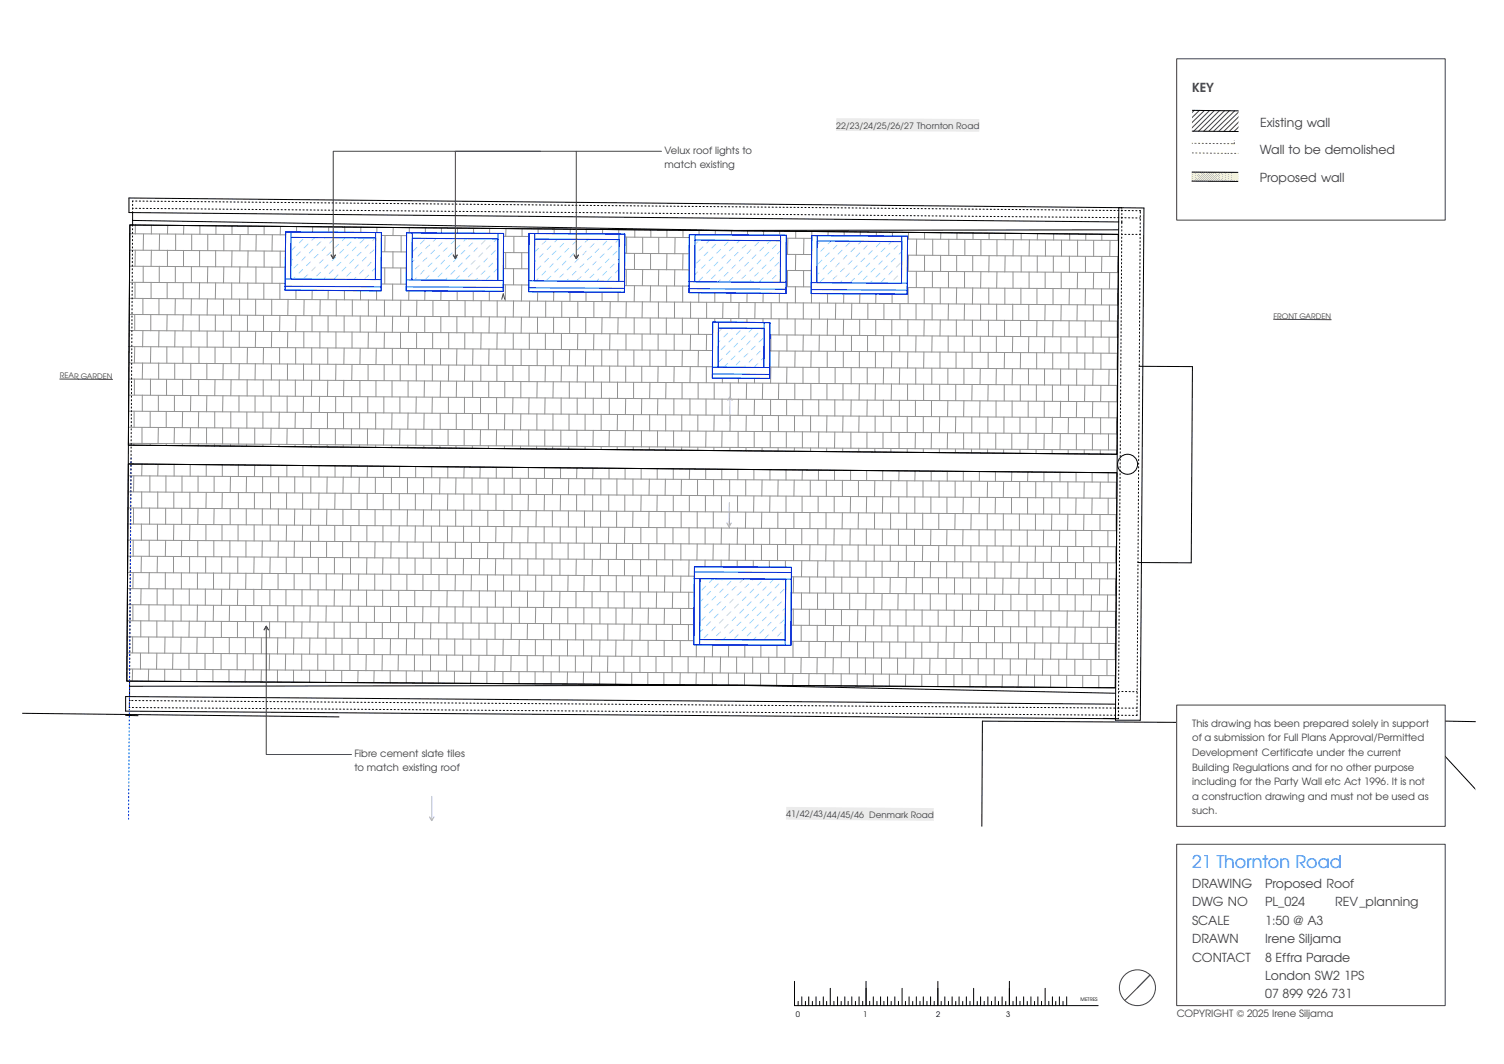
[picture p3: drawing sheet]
<svg xmlns="http://www.w3.org/2000/svg" width="420mm" height="297mm" viewBox="0 0 420 297" stroke-linecap="round" stroke-linejoin="round" font-family="sans-serif">
<defs><g id="words">
<text font-size="4.9" fill="#00adff" x="333" y="242.3">21 Thornton Road</text>
<g font-size="3.5" fill="#424242">
<text x="333" y="25.7">KEY</text>
<text x="352" y="35.4">Existing wall</text>
<text x="351.9" y="43">Wall to be demolished</text>
<text x="351.9" y="50.9">Proposed wall</text>
<text x="333" y="247.9">DRAWING</text>
<text x="353.4" y="247.9">Proposed Roof</text>
<text x="333" y="253.1">DWG NO</text>
<text x="353.4" y="253.1">PL_024</text>
<text x="373" y="253.1">REV</text>
<text x="379.8" y="253.1">_planning</text>
<text x="333" y="258.2">SCALE</text>
<text x="333" y="263.4">DRAWN</text>
<text x="353.4" y="258.2">1:50 @ A3</text>
<text x="353.4" y="263.4">Irene Siljama</text>
<text x="333" y="268.5">CONTACT</text>
<text x="353.4" y="268.5">8 Effra Parade</text>
<text x="353.4" y="273.6">London SW2</text>
<text x="375.5" y="273.6">1PS</text>
<text x="353.4" y="278.7">07</text>
<text x="358.3" y="278.7">899</text>
<text x="365.2" y="278.7">926</text>
<text x="372" y="278.7">731</text>
</g>
<g font-size="2.8" fill="#424242">
<text x="185.6" y="42.9">Velux roof lights to</text>
<text x="185.6" y="47">match existing</text>
<text x="333" y="202.9">This drawing has been prepared solely in support</text>
<text x="333" y="207">of a submission for Full Plans Approval/Permitted</text>
<text x="99" y="211.3">Fibre cement slate tiles</text>
<text x="99" y="215.4">to match existing roof</text>
<text x="333" y="211.1">Development Certificate under the current</text>
<text x="333" y="215.1">Building Regulations and for no other purpose</text>
<text x="333" y="219.2">including for the Party Wall etc Act 1996. It is not</text>
<text x="333" y="223.3">a construction drawing and must not be used as</text>
<text x="333" y="227.3">such.</text>
<text x="328.7" y="284">COPYRIGHT © 2025 Irene Siljama</text>
</g>
<g font-size="2.5" fill="#424242">
<text x="233.6" y="35.9">22/23/24/25/26/27 Thornton Road</text>
<text x="219.6" y="228.2">41/42/43/44/45/46 Denmark Road</text>
</g>
<g font-size="2.1" fill="#424242">
<text x="355.8" y="89">FRONT GARDEN</text>
<text x="16.7" y="105.6">REAR GARDEN</text>
</g>
<g font-size="2.1">
<text x="222.3" y="284">0</text>
<text x="241.1" y="284">1</text>
<text x="261.5" y="284">2</text>
<text x="281.1" y="284">3</text>
</g>
<text font-size="1.4" x="301.9" y="279.6">METRES</text>
</g></defs>
<g fill="none" stroke="#929292" stroke-width=".28">
<path d="M35.8 137.3l276.2 1.8M35.9 132.8l276.1 1.8M37.4 132.8l-.1 4.5M39.6 137.3v4.5M39.7 129.5l-.1 3.3M41.9 132.8v4.5M44.1 137.3v4.6M44.2 129.6l-.1 3.2M46.4 132.8v4.6M48.6 137.4v4.5M48.6 129.6v3.3M50.8 132.9v4.5"/>
<path d="M53 137.4v4.5M53.1 129.7v3.2M55.3 132.9v4.5M57.6 137.5l-.1 4.5M57.6 129.7v3.2M59.8 133v4.5M62.1 137.5l-.1 4.5M62.1 129.8v3.2M64.4 133l-.1 4.5M66.6 129.8v3.2M66.6 137.5v4.5M68.9 133l-.1 4.5"/>
<path d="M71.1 137.6v4.5M71.2 129.9l-.1 3.1M73.4 133.1v4.5M75.6 137.6v4.5M75.6 129.9v3.2M77.9 133.1v4.5M80.1 137.6v4.5M80.1 129.9v3.2M82.3 133.1v4.5M84.5 137.7v4.4M84.6 129.9v3.2M86.8 133.2v4.5"/>
<path d="M89.1 137.7l-.1 4.4M89.1 130v3.2M91.4 133.2l-.1 4.5M93.6 137.7l-.1 4.4M93.6 130v3.2M95.9 133.2l-.1 4.5M98.1 137.7v4.5M98.2 130.1l-.1 3.2M100.4 133.3l-.1 4.4M102.6 137.7v4.5M102.7 130.1l-.1 3.2M104.9 133.3v4.4"/>
<path d="M107.1 137.7v4.6M107.1 130.1v3.2M109.3 133.3v4.5M111.5 137.8v4.5M111.6 130.2v3.1M113.8 133.3v4.5M116 137.8v4.5M116.1 130.2v3.1M118.3 133.3v4.5M120.6 137.8l-.1 4.6M120.6 130.3v3M122.9 133.3l-.1 4.6"/>
<path d="M125.1 137.9l-.1 4.5M125.1 130.3v3.1M127.4 133.4l-.1 4.5M129.6 137.9v4.5M129.7 130.4l-.1 3M131.9 133.4v4.5M134.1 138v4.5M134.2 130.4l-.1 3M136.4 133.5v4.5M138.6 138v4.5M138.6 130.5v3M140.8 133.5v4.5"/>
<path d="M143 138v4.5M143.1 130.5v3M145.3 133.5v4.5M147.6 138.1l-.1 4.5M147.6 130.5v3M149.8 133.6v4.5M152.1 138.1l-.1 4.5M152.1 130.5v3.1M154.4 133.6l-.1 4.5M156.6 138.1l-.1 4.5M156.6 130.6v3M158.9 133.6l-.1 4.5"/>
<path d="M161.1 138.2v4.4M161.2 130.6l-.1 3M163.4 133.7v4.5M165.6 138.2v4.4M165.7 130.7l-.1 3M167.9 133.7v4.5M170.1 138.2v4.4M170.1 130.7v3M172.3 133.7v4.5M174.5 138.2v4.5M174.6 130.8v3M176.8 133.8v4.4"/>
<path d="M179.1 138.2l-.1 4.5M179.1 130.8v3M181.4 133.8l-.1 4.4M183.6 138.2l-.1 4.6M183.6 130.9v2.9M185.9 133.8l-.1 4.5M188.1 130.9v2.9M188.1 138.3v4.5M190.4 133.8l-.1 4.5M192.6 138.3v4.5M192.7 130.9l-.1 2.9M194.9 133.8v4.5"/>
<path d="M197.1 138.3v4.6M197.1 131v2.8M199.3 133.8v4.6M201.5 138.4v4.5M201.6 131v2.9M203.8 133.9v4.5M206 138.4v4.5M206.1 131v2.9M208.3 133.9v4.5M210.6 138.5l-.1 4.5M210.6 131v2.9M212.9 134l-.1 4.5"/>
<path d="M215.1 138.5l-.1 4.5M215.1 131.1v2.9M217.4 134l-.1 4.5M219.6 131.1v2.9M219.6 138.5v4.5M221.9 134l-.1 4.5M224.1 138.6v4.5M224.2 131.2l-.1 2.8M226.4 134.1v4.5M228.6 138.6v4.5M228.6 131.2v2.9M230.8 134.1v4.5"/>
<path d="M233 138.6v4.5M233.1 131.3v2.8M235.3 134.1v4.5M237.6 138.7l-.1 4.5M237.6 131.3v2.9M239.8 134.2v4.5M242.1 138.7l-.1 4.5M242.1 131.4v2.8M244.4 134.2l-.1 4.5M246.6 138.7l-.1 4.5M246.6 131.4v2.8M248.9 134.2l-.1 4.6"/>
<path d="M251.1 138.8v4.4M251.2 131.5l-.1 2.8M253.4 134.3v4.5M255.6 138.8v4.4M255.7 131.5l-.1 2.8M257.9 134.3v4.5M260.1 138.8v4.5M260.1 131.6v2.7M262.3 134.3v4.5M264.5 138.8v4.5M264.6 131.6v2.8M266.8 134.4v4.4"/>
<path d="M269.1 138.8l-.1 4.5M269.1 131.6v2.8M271.3 134.4v4.4M273.6 138.8l-.1 4.6M273.6 131.6v2.8M275.9 134.4l-.1 4.5M278.1 138.9l-.1 4.5M278.1 131.6v2.8M280.4 134.4l-.1 4.5M282.6 138.9v4.5M282.7 131.7l-.1 2.7M284.9 134.4v4.5"/>
<path d="M287.1 139v4.5M287.1 131.7v2.7M289.3 134.5v4.5M291.5 139v4.5M291.6 131.8v2.7M293.8 134.5v4.5M296 139v4.5M296.1 131.8v2.7M298.3 134.5v4.5M300.6 139.1l-.1 4.5M300.6 131.9v2.6M302.9 134.6l-.1 4.5"/>
<path d="M305.1 139.1l-.1 4.5M305.1 131.9v2.7M307.4 134.6l-.1 4.5M309.6 132v2.6M309.6 139.1v4.5M311.9 134.6l-.1 4.5M35.7 150.8l276.2 1.8M35.7 155.3l276.2 1.8M35.7 159.8l276.2 1.8M35.8 141.8l276.2 1.9M35.8 146.3l276.2 1.9M37.2 159.8l-.1 4.5"/>
<path d="M37.2 150.8v4.5M37.3 141.8v4.5M39.5 155.3l-.1 4.5M39.5 146.3v4.6M41.7 159.8l-.1 4.5M41.7 150.9v4.4M41.8 141.8v4.6M44 155.3l-.1 4.5M44 146.4v4.5M46.2 159.8v4.6M46.3 150.9l-.1 4.4M46.3 141.9v4.5"/>
<path d="M48.5 155.3v4.6M48.6 146.4l-.1 4.5M50.7 159.9v4.5M50.8 150.9l-.1 4.5M50.8 141.9v4.5M53 155.4v4.5M53 146.4v4.5M55.2 159.9v4.5M55.2 150.9v4.5M55.3 141.9l-.1 4.6M57.4 155.4v4.5M57.5 146.5v4.4"/>
<path d="M59.6 159.9v4.6M59.7 150.9v4.5M59.8 142l-.1 4.5M61.9 155.4v4.6M62 146.5v4.4M64.2 150.9v4.6M64.3 142v4.5M66.4 155.5v4.5M66.5 146.5v4.5M68.7 151v4.5M68.8 142.1v4.4M71 155.5l-.1 4.5"/>
<path d="M71 146.5v4.5M73.3 151l-.1 4.5M73.3 142.1v4.4M75.5 155.6l-.1 4.5M75.5 146.5v4.5M77.8 151.1l-.1 4.5M77.8 142.1v4.4M80 155.6v4.5M80.1 146.6l-.1 4.5M82.3 151.1l-.1 4.5M82.3 142.1v4.5M84.5 155.6v4.5"/>
<path d="M84.5 146.6v4.5M86.7 151.1v4.5M86.8 142.1l-.1 4.5M88.9 155.7v4.5M89 146.6v4.5M91.2 151.2v4.5M91.3 142.1l-.1 4.5M93.4 155.7v4.5M93.5 146.7v4.5M95.7 151.2v4.5M95.8 142.2v4.5M97.9 155.7v4.5"/>
<path d="M98 146.7v4.5M100.2 151.2v4.5M100.3 142.2v4.5M102.5 155.8l-.1 4.5M102.5 146.7v4.5M104.8 151.3l-.1 4.5M104.8 142.2v4.6M107 155.8l-.1 4.5M107 146.8v4.5M109.3 151.3l-.1 4.5M109.3 142.3v4.5M111.5 155.8v4.5"/>
<path d="M111.5 146.8v4.5M113.7 151.3v4.6M113.8 142.3l-.1 4.5M116 155.9v4.4M116 146.8v4.6M118.2 151.4v4.5M118.3 142.3l-.1 4.6M120.4 155.9v4.4M120.5 146.9v4.5M122.7 151.4v4.5M122.8 142.4v4.5M124.9 155.9v4.5"/>
<path d="M125 146.9v4.5M127.2 151.4v4.5M127.3 142.4v4.5M129.5 155.9l-.1 4.5M129.5 146.9v4.6M131.7 151.5v4.4M131.8 142.4v4.6M134 155.9l-.1 4.5M134 147v4.5M136.3 151.5l-.1 4.4M136.3 142.5v4.5M138.5 155.9l-.1 4.6"/>
<path d="M138.6 147l-.1 4.5M140.8 151.5l-.1 4.5M140.8 142.5v4.5M143 156v4.5M143 147.1v4.4M145.2 151.5v4.5M145.3 142.6l-.1 4.5M147.4 156v4.5M147.5 147.1l-.1 4.4M149.7 151.5v4.5M149.8 142.6l-.1 4.5M151.9 156.1v4.5"/>
<path d="M152 147.1v4.4M154.2 151.6v4.5M154.3 142.6v4.5M156.4 156.1v4.5M156.5 147.1v4.5M158.7 151.6v4.5M158.8 142.6v4.5M161 156.1l-.1 4.5M161 147.1v4.5M163.2 151.6v4.5M163.3 142.6v4.5M165.5 156.2l-.1 4.5"/>
<path d="M165.5 147.1v4.5M167.8 151.7l-.1 4.5M167.8 142.6v4.5M170 156.2v4.5M170.1 147.2l-.1 4.5M172.3 151.7l-.1 4.5M172.3 142.7v4.5M174.5 156.2v4.5M174.5 147.2v4.5M176.7 151.7v4.5M176.8 142.7l-.1 4.5M178.9 156.3v4.5"/>
<path d="M179 147.2v4.6M181.2 151.8v4.5M181.3 142.7l-.1 4.6M183.4 156.3v4.5M183.5 147.3v4.5M185.7 151.8v4.5M185.8 142.8v4.5M187.9 156.3v4.6M188 147.3v4.5M190.2 151.8v4.6M190.3 142.8v4.5M192.5 156.4l-.1 4.5"/>
<path d="M192.5 147.3v4.6M194.8 151.9l-.1 4.5M194.8 142.8v4.6M197 156.4l-.1 4.5M197 147.4v4.5M199.3 151.9l-.1 4.5M199.3 142.9v4.5M201.5 156.4v4.5M201.5 147.4v4.5M203.8 151.9l-.1 4.5M203.8 142.9v4.5M206 156.4v4.5"/>
<path d="M206 147.4v4.6M208.2 152v4.4M208.3 143l-.1 4.5M210.4 156.4v4.5M210.5 147.5v4.5M212.7 152v4.4M212.8 143l-.1 4.5M214.9 156.4v4.6M215 147.5v4.5M217.2 152v4.5M217.3 143v4.5M219.4 156.5v4.5"/>
<path d="M219.5 147.6v4.4M221.7 152v4.5M221.8 143.1v4.5M224 156.5l-.1 4.5M224 147.6v4.4M226.3 152l-.1 4.5M226.3 143.1v4.5M228.5 156.6l-.1 4.5M228.5 147.6v4.4M230.8 152.1l-.1 4.5M230.8 143.1v4.5M233 156.6v4.5"/>
<path d="M233 147.6v4.5M235.2 152.1v4.5M235.3 143.2l-.1 4.4M237.4 156.6v4.5M237.5 147.6l-.1 4.5M239.7 152.1v4.5M239.8 143.2l-.1 4.4M241.9 156.7v4.5M242 147.6v4.5M244.2 152.2v4.5M244.3 143.2v4.4M246.4 156.7v4.5"/>
<path d="M246.5 147.7v4.5M248.7 152.2v4.5M248.8 143.2v4.5M251 156.7l-.1 4.5M251 147.7v4.5M253.2 152.2v4.5M253.3 143.2v4.5M255.5 156.8l-.1 4.5M255.5 147.7v4.6M257.8 152.3l-.1 4.5M257.8 143.2v4.6M260 156.8l-.1 4.5"/>
<path d="M260.1 147.8l-.1 4.5M262.3 152.3l-.1 4.5M262.3 143.3v4.5M264.5 156.8v4.6M264.5 147.8v4.5M266.7 152.3v4.6M266.8 143.3l-.1 4.5M268.9 156.9v4.5M269 147.8l-.1 4.6M271.2 152.4v4.5M271.3 143.3l-.1 4.6M273.4 156.9v4.5"/>
<path d="M273.5 147.9v4.5M275.7 152.4v4.5M275.8 143.4v4.5M277.9 156.9v4.5M278 147.9v4.5M280.2 152.4v4.6M280.3 143.4v4.5M282.5 157l-.1 4.4M282.5 147.9v4.6M284.8 152.5l-.1 4.5M284.8 143.5v4.5M287 157l-.1 4.4"/>
<path d="M287 148v4.5M289.3 152.5l-.1 4.5M289.3 143.5v4.5M291.5 157v4.5M291.5 148v4.5M293.8 152.6l-.1 4.4M293.8 143.5v4.5M296 157v4.5M296 148.1v4.5M298.2 152.6v4.4M298.3 143.6l-.1 4.5M300.4 157v4.5"/>
<path d="M300.5 148.1v4.5M302.7 152.6v4.4M302.8 143.6l-.1 4.5M304.9 157.1v4.5M305 148.1v4.5M307.2 152.6v4.5M307.3 143.6v4.5M309.4 157.1v4.5M309.5 148.2v4.4M311.7 152.6v4.5M311.8 143.7v4.5M35.5 173.3l276.2 1.9"/>
<path d="M35.5 177.8l276.2 1.8M35.6 164.3l276.2 1.8M35.6 168.8l276.2 1.9M37 177.8v4.5M37.1 168.8v4.5M39.3 173.3v4.5M39.4 164.3l-.1 4.5M41.5 177.9v4.5M41.6 168.8v4.5M43.8 173.4v4.5M43.9 164.3v4.5M46.1 177.9l-.1 4.5"/>
<path d="M46.1 168.9v4.5M48.3 173.4v4.5M48.4 164.4v4.5M50.6 177.9l-.1 4.5M50.6 168.9v4.5M52.9 173.4l-.1 4.5M52.9 164.4v4.5M55.1 178l-.1 4.4M55.2 168.9l-.1 4.6M57.4 173.5l-.1 4.5M57.4 164.4v4.6M59.6 178v4.4"/>
<path d="M59.6 169v4.5M61.8 173.5v4.5M61.9 164.5l-.1 4.5M64.1 178v4.5M64.1 169v4.5M64.2 160l-.1 4.5M66.3 173.5v4.5M66.4 164.5l-.1 4.5M68.5 178v4.5M68.6 169v4.6M68.7 160l-.1 4.5M70.8 173.6v4.4"/>
<path d="M70.9 164.5v4.6M73 178v4.5M73.1 169.1v4.5M73.2 160l-.1 4.6M75.3 173.6v4.4M75.4 164.6v4.5M77.6 178l-.1 4.6M77.6 169.1v4.5M77.7 160.1v4.5M79.8 173.6v4.5M79.9 164.6v4.5M82.1 178.1l-.1 4.5"/>
<path d="M82.1 169.1v4.5M82.2 160.1v4.5M84.4 173.6l-.1 4.5M84.4 164.7v4.4M86.6 178.1l-.1 4.5M86.7 169.1l-.1 4.5M86.7 160.2v4.5M88.9 173.6l-.1 4.5M88.9 164.7v4.4M91.1 178.1v4.6M91.1 169.1v4.5M91.1 160.2v4.5"/>
<path d="M93.3 173.7v4.5M93.4 164.7l-.1 4.4M95.5 178.2v4.5M95.6 169.2v4.5M95.7 160.2l-.1 4.5M97.8 173.7v4.5M97.9 164.7l-.1 4.5M100 178.2v4.5M100.1 169.2v4.5M100.2 160.3l-.1 4.4M102.3 173.7v4.5M102.4 164.7v4.5"/>
<path d="M104.5 178.3v4.5M104.6 169.2v4.5M104.7 160.3v4.4M106.8 173.8v4.5M106.9 164.7v4.5M109.1 178.3l-.1 4.5M109.1 169.3v4.5M109.2 160.3v4.4M111.4 173.8l-.1 4.5M111.4 164.8v4.5M113.6 178.3l-.1 4.5M113.6 169.3v4.5"/>
<path d="M113.7 160.3v4.5M115.9 173.8l-.1 4.5M115.9 164.8v4.5M118.1 178.4v4.5M118.2 169.3l-.1 4.5M118.2 160.3v4.5M120.4 173.9l-.1 4.5M120.4 164.8v4.6M122.6 178.4v4.5M122.6 169.4v4.5M122.6 160.3v4.6M124.8 173.9v4.5"/>
<path d="M124.9 164.9l-.1 4.5M127 178.4v4.5M127.1 169.4v4.5M127.2 160.4l-.1 4.5M129.3 173.9v4.6M129.4 164.9l-.1 4.5M131.5 178.5v4.5M131.6 169.4v4.6M131.7 160.4l-.1 4.5M133.8 174v4.5M133.9 164.9v4.6M136 178.5v4.5"/>
<path d="M136.1 169.5v4.5M136.2 160.4v4.6M138.3 174v4.5M138.4 165v4.5M140.6 178.5l-.1 4.5M140.6 169.5v4.5M140.7 160.5v4.5M142.9 174l-.1 4.5M142.9 165v4.5M145.1 178.5l-.1 4.5M145.1 169.5v4.6M145.2 160.5v4.5"/>
<path d="M147.4 174.1l-.1 4.4M147.4 165v4.6M149.6 178.5v4.5M149.6 169.6v4.5M149.6 160.6v4.5M151.8 174.1v4.4M151.9 165.1l-.1 4.5M154.1 178.5v4.6M154.1 169.6v4.5M154.1 160.6v4.5M156.3 174.1v4.5M156.4 165.1l-.1 4.5"/>
<path d="M158.5 178.6v4.5M158.6 169.7v4.4M158.7 160.6l-.1 4.5M160.8 174.1v4.5M160.9 165.2v4.5M163 178.6v4.5M163.1 169.7v4.4M163.2 160.7l-.1 4.5M165.3 174.1v4.5M165.4 165.2v4.5M167.6 178.7l-.1 4.5M167.6 169.7v4.4"/>
<path d="M167.7 160.7v4.5M169.8 174.2v4.5M169.9 165.2v4.5M172.1 178.7l-.1 4.5M172.1 169.7v4.5M172.2 160.7v4.5M174.4 174.2l-.1 4.5M174.4 165.3v4.4M176.6 178.7l-.1 4.5M176.7 169.7l-.1 4.5M176.7 160.8v4.5M178.9 174.2l-.1 4.5"/>
<path d="M178.9 165.3v4.4M181.1 178.8v4.5M181.1 169.7v4.5M181.1 160.8v4.5M183.3 174.3v4.5M183.4 165.3l-.1 4.4M185.5 178.8v4.5M185.6 169.8l-.1 4.5M185.7 160.8l-.1 4.5M187.8 174.3v4.5M187.9 165.3l-.1 4.5M190 178.8v4.5"/>
<path d="M190.1 169.8v4.5M190.2 160.9l-.1 4.4M192.3 174.3v4.5M192.4 165.3v4.5M194.5 178.9v4.5M194.6 169.8v4.5M194.7 160.9l-.1 4.4M196.8 174.4v4.5M196.9 165.3v4.6M199.1 178.9l-.1 4.5M199.1 169.9v4.5M199.2 160.9v4.5"/>
<path d="M201.3 174.4v4.5M201.4 165.4v4.5M203.6 178.9l-.1 4.5M203.6 169.9v4.5M203.7 160.9v4.5M205.9 174.4l-.1 4.6M205.9 165.4v4.5M208.1 179v4.5M208.2 169.9l-.1 4.6M208.2 160.9v4.5M210.4 174.5l-.1 4.5M210.4 165.4v4.6"/>
<path d="M212.6 179v4.5M212.6 170v4.5M212.6 160.9v4.6M214.8 174.5v4.5M214.9 165.5l-.1 4.5M217 179v4.5M217.1 170v4.5M217.2 161l-.1 4.5M219.3 174.5v4.6M219.4 165.5l-.1 4.5M221.5 179.1v4.4M221.6 170v4.6"/>
<path d="M221.7 161l-.1 4.5M223.8 174.6v4.5M223.9 165.5v4.6M226 179.1v4.4M226.1 170.1v4.5M226.2 161.1v4.5M228.3 174.6v4.5M228.4 165.6v4.5M230.6 179.1l-.1 4.5M230.6 170.1v4.5M230.7 161.1v4.5M232.9 174.6l-.1 4.5"/>
<path d="M232.9 165.6v4.5M235.1 179.1l-.1 4.5M235.1 170.2v4.5M235.2 161.1v4.5M237.4 174.7l-.1 4.4M237.4 165.7v4.5M239.6 179.1v4.5M239.6 170.2v4.5M239.6 161.2v4.5M241.9 174.7l-.1 4.4M241.9 165.7v4.5M244.1 179.2v4.5"/>
<path d="M244.1 170.2v4.5M244.1 161.2v4.5M246.3 174.7v4.5M246.4 165.7l-.1 4.5M248.5 179.2v4.5M248.6 170.3v4.4M248.7 161.2l-.1 4.5M250.8 174.7v4.5M250.9 165.8l-.1 4.5M253 179.2v4.5M253.1 170.3v4.4M253.2 161.3l-.1 4.5"/>
<path d="M255.3 174.7v4.5M255.4 165.8v4.5M257.5 179.3v4.5M257.6 170.3v4.4M257.7 161.3v4.5M259.8 174.8v4.5M259.9 165.8v4.5M262.1 179.3l-.1 4.5M262.1 170.3v4.5M262.2 161.3v4.5M264.4 174.8l-.1 4.5M264.4 165.8v4.5"/>
<path d="M266.6 179.3l-.1 4.5M266.6 170.3v4.5M266.7 161.4v4.4M268.9 174.8l-.1 4.5M268.9 165.8v4.5M271.1 179.4v4.5M271.1 170.3v4.5M271.1 161.4v4.4M273.3 174.9v4.5M273.4 165.8l-.1 4.6M275.5 179.4v4.5M275.6 170.4l-.1 4.5"/>
<path d="M275.6 161.4v4.5M277.8 174.9v4.5M277.9 165.9l-.1 4.5M280 179.4v4.5M280.1 170.4v4.5M280.2 161.4l-.1 4.5M282.3 174.9v4.6M282.4 165.9v4.5M284.5 179.5v4.5M284.6 170.4v4.6M284.7 161.4l-.1 4.5M286.8 175v4.5"/>
<path d="M286.9 165.9v4.6M289.1 179.5l-.1 4.5M289.1 170.5v4.5M289.2 161.4v4.6M291.3 175v4.5M291.4 166v4.5M293.6 179.5l-.1 4.6M293.6 170.5v4.5M293.7 161.5v4.5M295.9 175l-.1 4.6M295.9 166v4.5M298.1 179.6l-.1 4.5"/>
<path d="M298.2 170.5l-.1 4.6M298.2 161.5v4.5M300.4 175.1l-.1 4.5M300.4 166v4.6M302.6 179.6v4.5M302.6 170.6v4.5M302.6 161.6v4.5M304.8 175.1v4.5M304.9 166.1l-.1 4.5M307 179.6v4.5M307.1 170.6l-.1 4.5M307.2 161.6l-.1 4.5"/>
<path d="M309.3 175.1v4.5M309.4 166.1l-.1 4.5M311.5 179.6v4.5M311.6 170.7v4.5M311.7 161.6l-.1 4.5M35.4 186.8l276.2 1.8M35.5 182.3l276.2 1.8M37 186.8v3.3M39.2 182.4v4.4M41.5 186.8l-.1 3.3M43.8 182.4l-.1 4.4M46 186.8v3.4"/>
<path d="M48.3 182.4l-.1 4.4M50.5 186.9v3.3M52.8 182.4v4.5M55 186.9v3.3M57.3 182.4v4.5M59.5 186.9v3.4M61.8 182.4v4.5M64 187v3.3M66.3 182.5v4.5M68.5 187v3.4M70.7 182.5v4.5M73 187l-.1 3.4"/>
<path d="M75.3 182.5l-.1 4.6M77.5 187.1v3.3M79.8 182.6l-.1 4.5M82 187.1v3.4M84.3 182.6v4.5M86.5 187.1v3.4M88.8 182.6v4.6M91 187.2v3.3M93.3 182.7v4.5M95.5 187.2v3.4M97.7 182.7v4.5M100 187.3l-.1 3.3"/>
<path d="M102.3 182.8l-.1 4.5M104.5 187.3l-.1 3.3M106.8 182.8l-.1 4.5M109 187.3v3.4M111.3 182.8l-.1 4.5M113.5 187.4v3.3M115.8 182.9v4.5M118 187.4v3.3M120.3 182.9v4.5M122.5 187.4v3.3M124.8 182.9v4.5M127 187.4v3.3"/>
<path d="M129.2 183v4.4M131.5 187.4l-.1 3.3M133.8 183l-.1 4.4M136 187.4v3.4M138.3 183l-.1 4.5M140.5 187.5v3.3M142.8 183l-.1 4.5M145 187.5v3.3M147.3 183v4.5M149.5 187.5v3.4M151.8 183v4.6M154 187.6v3.3"/>
<path d="M156.3 183.1v4.5M158.5 187.6v3.3M160.7 183.1v4.5M163 187.6l-.1 3.4M165.3 183.1l-.1 4.6M167.5 187.7v3.3M169.8 183.2l-.1 4.5M172 187.7v3.3M174.3 183.2v4.5M176.5 187.8v3.3M178.8 183.3v4.5M181 187.8v3.3"/>
<path d="M183.3 183.3v4.5M185.5 187.8v3.4M187.7 183.3v4.5M190 187.9l-.1 3.3M192.2 183.4v4.5M194.5 187.9l-.1 3.3M196.8 183.4l-.1 4.5M199 187.9v3.3M201.3 183.4l-.1 4.5M203.5 187.9v3.3M205.8 183.5v4.4M208 187.9v3.3"/>
<path d="M210.3 183.5v4.4M212.5 187.9v3.4M214.8 183.5v4.5M217 188v3.3M219.2 183.5v4.5M221.5 188l-.1 3.4M223.8 183.5l-.1 4.5M226 188l-.1 3.4M228.3 183.5l-.1 4.6M230.5 188.1v3.3M232.8 183.6l-.1 4.5M235 188.1v3.4"/>
<path d="M237.3 183.6v4.5M239.5 188.1v3.4M241.8 183.6v4.6M244 188.2v3.3M246.3 183.7v4.5M248.5 188.2v3.4M250.7 183.7v4.5M253 188.3l-.1 3.3M255.3 183.8l-.1 4.5M257.5 188.3v3.4M259.8 183.8l-.1 4.5M262 188.3v3.4"/>
<path d="M264.3 183.8v4.5M266.5 188.4v3.3M268.8 183.9v4.5M271 188.4v3.4M273.3 183.9v4.5M275.5 188.4v3.4M277.7 183.9v4.5M280 188.5v3.3M282.2 184v4.5M284.5 188.5l-.1 3.3M286.8 184l-.1 4.5M289 188.5v3.3"/>
<path d="M291.3 184l-.1 4.5M293.5 188.5v3.4M295.8 184.1v4.4M298 188.5v3.4M300.3 184.1v4.4M302.5 188.5v3.4M304.8 184.1v4.5M307 188.6v3.4M309.2 184.1v4.5M311.5 188.6l-.1 3.4"/>
</g>
<path d="M35.9 129.5l276.1 2.5-.4 60-276.2-1.9z" fill="none" stroke="#000" stroke-width=".28"/>
<path d="M194 158.2l27.1 .2-.2 21.7-27.1-.1z" fill="#fff"/>
<path d="M194 158.2l27.1 .2-.2 21.8-27.1-.2z" fill="none" stroke="#0329d6" stroke-width=".28"/>
<path d="M36.3 62.8l276.1 2.6-.4 61.4-276.2-2.5z" fill="#fff"/>
<g fill="none" stroke="#929292" stroke-width=".28">
<path d="M36.2 69.8l276.2 1.8M36.2 74.3l276.2 1.8M36.2 78.8l276.2 1.9M36.3 65.3l276.2 1.8M37.7 78.8v4.5M37.8 69.8l-.1 4.5M37.8 62.8v2.5M40 74.3v4.5M40.1 65.3l-.1 4.5M42.2 78.8v4.5M42.3 69.8l-.1 4.5M42.3 62.9v2.4"/>
<path d="M44.5 74.3v4.6M44.6 65.3l-.1 4.5M46.7 78.9v4.5M46.8 69.8v4.6M46.9 62.9l-.1 2.4M49 74.4v4.5M49.1 65.3v4.6M51.2 78.9v4.5M51.3 69.9v4.5M51.4 63l-.1 2.4M53.5 74.4v4.5M53.6 65.4v4.5"/>
<path d="M55.8 78.9l-.1 4.6M55.8 69.9v4.5M55.8 63v2.4M58 74.4v4.6M58 65.4v4.5M60.2 79v4.5M60.2 69.9v4.6M60.3 63.1v2.3M62.5 74.5l-.1 4.5M62.5 65.4v4.6M64.7 79v4.5M64.8 70l-.1 4.5"/>
<path d="M64.8 63.1v2.4M67 74.5l-.1 4.5M67.1 65.5l-.1 4.5M69.2 79v4.6M69.3 70l-.1 4.5M69.3 63.1v2.4M71.5 74.5v4.6M71.6 65.5l-.1 4.5M73.7 79.1v4.5M73.8 63.1v2.4M73.8 70.1v4.5M76 74.6v4.5"/>
<path d="M76.1 65.6l-.1 4.5M78.2 79.1v4.5M78.3 70.1v4.5M78.4 63.2l-.1 2.4M80.5 74.6v4.5M80.6 65.6v4.5M82.7 79.1v4.5M82.8 70.1v4.5M82.8 63.2v2.4M85 74.7v4.4M85 65.6v4.5M87.2 79.1v4.5"/>
<path d="M87.2 70.2v4.5M87.3 63.3v2.3M89.5 74.7v4.4M89.5 65.7v4.5M91.7 79.1v4.5M91.7 70.2v4.5M91.8 63.3v2.4M94 74.7l-.1 4.4M94 65.7v4.5M96.2 79.2v4.5M96.3 70.2l-.1 4.5M96.3 63.4v2.3"/>
<path d="M98.5 74.7l-.1 4.5M98.6 65.7l-.1 4.5M100.7 79.2v4.5M100.8 70.3l-.1 4.4M100.8 63.4v2.3M103 74.7v4.5M103.1 65.8l-.1 4.5M105.2 79.2v4.5M105.3 63.5v2.3M105.3 70.3v4.4M107.5 74.7v4.5M107.6 65.8l-.1 4.5"/>
<path d="M109.7 79.3v4.5M109.8 70.3v4.4M109.9 63.5l-.1 2.3M112 74.8v4.5M112.1 65.8v4.5M114.3 79.3l-.1 4.5M114.3 70.3v4.5M114.3 63.6v2.3M116.5 74.8v4.5M116.5 65.9v4.4M118.7 79.3v4.6M118.7 70.3v4.5"/>
<path d="M118.8 63.6v2.3M121 74.8l-.1 4.6M121 65.9v4.4M123.2 79.4l-.1 4.5M123.3 70.3l-.1 4.6M123.3 63.7v2.2M125.5 74.9l-.1 4.5M125.5 65.9v4.5M127.7 79.4v4.5M127.8 70.4l-.1 4.5M127.8 63.7v2.2M130 74.9v4.5"/>
<path d="M130.1 65.9l-.1 4.5M132.2 79.4v4.6M132.3 70.4l-.1 4.5M132.3 63.7v2.2M134.5 74.9v4.6M134.6 65.9l-.1 4.5M136.7 79.5v4.5M136.8 63.7v2.2M136.8 70.4v4.6M139 75v4.5M139.1 65.9v4.6M141.2 79.5v4.5"/>
<path d="M141.3 70.5v4.5M141.4 63.8l-.1 2.2M143.5 75v4.5M143.6 66v4.5M145.8 79.5l-.1 4.6M145.8 70.5v4.5M145.8 63.8v2.2M148 75.1v4.5M148 66v4.5M150.2 79.6v4.5M150.2 70.6v4.5M150.3 63.9v2.1"/>
<path d="M152.5 75.1l-.1 4.5M152.5 66.1v4.5M154.7 79.6l-.1 4.5M154.8 70.6l-.1 4.5M154.8 63.9v2.2M157 75.1l-.1 4.5M157 66.1v4.5M159.2 79.7v4.4M159.3 70.6l-.1 4.5M159.3 64v2.1M161.5 75.2v4.5M161.6 66.1l-.1 4.5"/>
<path d="M163.7 79.7v4.4M163.8 64v2.1M163.8 70.7v4.5M166 75.2v4.5M166.1 66.2l-.1 4.5M168.2 79.7v4.4M168.3 70.7v4.5M168.4 64.1l-.1 2.1M170.5 75.2v4.5M170.6 66.2v4.5M172.7 79.7v4.5M172.8 70.7v4.5"/>
<path d="M172.8 64.1v2.1M175 75.3v4.4M175 66.2v4.5M177.2 79.7v4.5M177.2 70.8v4.5M177.3 64.2v2.1M179.5 75.3v4.4M179.5 66.3v4.5M181.7 79.7v4.5M181.7 70.8v4.5M181.8 64.2v2.1M184 75.3l-.1 4.4"/>
<path d="M184 66.3v4.5M186.2 79.8v4.5M186.3 70.8l-.1 4.5M186.3 64.2v2.1M188.5 75.3l-.1 4.5M188.6 66.3l-.1 4.6M190.7 79.8v4.5M190.8 70.9l-.1 4.4M190.8 64.2v2.2M193 75.3v4.5M193.1 66.4l-.1 4.5M195.2 79.8v4.6"/>
<path d="M195.3 64.3v2.1M195.3 70.9v4.4M197.5 75.3v4.6M197.6 66.4l-.1 4.5M199.7 79.9v4.5M199.8 70.9v4.5M199.9 64.3l-.1 2.1M202 75.4v4.5M202.1 66.4v4.5M204.2 79.9v4.5M204.3 70.9v4.5M204.3 64.4v2"/>
<path d="M206.5 75.4v4.5M206.5 66.4v4.5M208.7 79.9v4.6M208.7 70.9v4.5M208.8 64.4v2M211 75.4l-.1 4.6M211 66.4v4.5M213.2 80l-.1 4.5M213.2 70.9v4.6M213.3 64.5v1.9M215.5 75.5l-.1 4.5M215.5 66.5v4.5"/>
<path d="M217.7 80v4.5M217.8 71l-.1 4.5M217.8 64.5v2M220 75.5v4.5M220.1 66.5l-.1 4.5M222.2 80v4.6M222.3 71l-.1 4.5M222.3 64.6v1.9M224.5 75.6v4.5M224.6 66.5l-.1 4.5M226.8 64.6v1.9M226.8 71.1v4.5"/>
<path d="M229 75.6v4.5M229.1 66.6v4.5M231.3 71.1v4.5M231.4 64.7l-.1 1.9M233.5 75.6v4.5M233.6 66.6v4.5M235.8 71.1v4.5M235.8 64.7v1.9M238 75.7v4.5M238 66.6v4.5M240.2 71.2v4.5M240.3 64.8v1.8"/>
<path d="M242.5 75.7l-.1 4.5M242.5 66.7v4.5M244.8 71.2l-.1 4.5M244.8 64.8v1.9M247 75.7l-.1 4.5M247 66.7v4.5M249.3 71.2l-.1 4.5M249.3 64.8v1.9M251.5 75.8v4.4M251.6 66.7l-.1 4.5M253.8 71.3l-.1 4.5M253.8 64.8v2"/>
<path d="M256 75.8v4.4M256.1 66.8l-.1 4.5M258.3 64.9v1.9M258.3 71.3v4.5M260.5 75.8v4.4M260.6 66.8v4.5M262.8 71.3v4.5M262.8 64.9v1.9M265 75.8v4.5M265 66.8v4.6M267.3 71.4v4.4M267.3 65v1.9"/>
<path d="M269.5 75.8v4.5M269.5 66.9v4.5M271.7 71.4v4.4M271.8 65v1.9M274 75.8l-.1 4.6M274 66.9v4.5M276.3 71.4l-.1 4.5M276.3 65.1v1.8M278.5 75.9l-.1 4.5M278.5 66.9v4.5M280.8 71.4l-.1 4.5M280.8 65.1v1.9"/>
<path d="M283 75.9v4.5M283.1 67l-.1 4.4M285.3 65.2v1.8M285.3 71.4v4.5M287.5 75.9v4.6M287.6 67l-.1 4.4M289.8 71.4v4.6M289.9 65.2l-.1 1.8M292 76v4.5M292.1 67v4.5M294.3 71.5v4.5M294.3 65.3v1.7"/>
<path d="M296.5 76v4.5M296.5 67v4.5M298.7 71.5v4.5M298.8 65.3v1.7M301 76.1l-.1 4.5M301 67v4.5M303.2 71.6v4.5M303.3 65.3v1.7M305.5 76.1l-.1 4.5M305.5 67.1v4.5M307.8 71.6l-.1 4.5M307.8 65.3v1.8"/>
<path d="M310 76.1l-.1 4.5M310.1 67.1l-.1 4.5M312.3 71.6l-.1 4.5M312.3 65.4v1.7M36 96.8l276.2 1.8M36.1 83.3l276.2 1.9M36.1 87.8l276.2 1.8M36.1 92.3l276.2 1.8M37.6 96.8l-.1 4.5M37.6 87.8v4.5M39.9 92.4l-.1 4.4M39.9 83.3v4.5"/>
<path d="M42.1 96.8l-.1 4.5M42.1 87.9v4.5M44.4 92.4l-.1 4.4M44.4 83.4v4.5M46.6 96.8v4.5M46.7 87.9l-.1 4.5M48.9 92.4l-.1 4.4M49 83.4l-.1 4.5M51.1 96.9v4.5M51.2 87.9l-.1 4.5M53.4 92.4v4.5M53.5 83.4l-.1 4.6"/>
<path d="M55.6 96.9v4.5M55.7 88v4.4M57.9 92.4v4.5M58 83.5l-.1 4.5M60.1 96.9v4.6M60.2 88v4.4M62.4 92.4v4.6M62.4 83.5v4.5M64.6 97v4.5M64.6 88v4.5M66.8 92.5v4.5M66.9 83.5v4.5"/>
<path d="M69.1 97l-.1 4.5M69.1 88v4.5M71.4 92.5l-.1 4.5M71.4 83.6v4.4M73.6 97l-.1 4.6M73.6 88v4.5M75.9 92.5l-.1 4.6M75.9 83.6v4.4M78.1 97.1v4.5M78.2 88l-.1 4.6M80.4 92.6l-.1 4.5M80.5 83.6l-.1 4.5"/>
<path d="M82.6 97.1v4.5M82.7 88.1l-.1 4.5M84.9 92.6v4.5M85 83.6l-.1 4.5M87.1 97.1v4.6M87.2 88.1v4.5M89.4 92.7v4.5M89.5 83.6l-.1 4.5M91.6 97.2v4.5M91.7 88.2v4.5M93.9 92.7v4.5M93.9 83.7v4.5"/>
<path d="M96.1 97.2v4.5M96.1 88.2v4.5M98.3 92.7v4.5M98.4 83.7v4.5M100.6 97.3l-.1 4.5M100.6 88.2v4.5M102.9 92.8l-.1 4.5M102.9 83.7v4.5M105.1 97.3l-.1 4.5M105.2 88.3l-.1 4.5M107.4 92.8l-.1 4.5M107.4 83.8v4.5"/>
<path d="M109.6 97.3v4.5M109.7 88.3l-.1 4.5M111.9 92.8v4.5M112 83.8l-.1 4.5M114.1 97.4v4.4M114.2 88.3l-.1 4.5M116.4 92.9v4.5M116.5 83.8l-.1 4.5M118.6 97.4v4.4M118.7 88.4v4.5M120.9 92.9v4.5M120.9 83.9v4.5"/>
<path d="M123.1 97.4v4.4M123.1 88.4v4.5M125.3 92.9v4.5M125.4 83.9v4.5M127.6 97.4v4.5M127.6 88.4v4.5M129.8 92.9v4.5M129.9 83.9v4.6M132.1 97.4l-.1 4.5M132.1 88.5v4.4M134.4 92.9l-.1 4.5M134.4 84v4.5"/>
<path d="M136.6 97.4l-.1 4.6M136.7 88.5l-.1 4.4M138.9 92.9l-.1 4.6M138.9 84v4.5M141.1 97.5v4.5M141.2 88.5l-.1 4.5M143.4 93v4.5M143.5 84l-.1 4.5M145.6 97.5v4.5M145.7 88.5l-.1 4.5M147.9 93v4.5M148 84.1l-.1 4.4"/>
<path d="M150.1 97.5v4.6M150.2 88.5v4.5M152.4 93v4.6M152.4 84.1v4.4M154.6 97.6v4.5M154.6 88.5v4.6M156.8 93.1v4.5M156.9 84.1v4.5M159.1 97.6l-.1 4.5M159.1 88.6v4.5M161.4 93.1l-.1 4.5M161.4 84.1v4.5"/>
<path d="M163.6 97.6l-.1 4.6M163.6 88.6v4.5M165.9 93.2l-.1 4.5M165.9 84.1v4.5M168.1 97.7v4.5M168.2 88.7l-.1 4.5M170.4 93.2l-.1 4.5M170.5 84.2l-.1 4.5M172.6 97.7v4.5M172.7 88.7l-.1 4.5M174.9 93.2v4.5M175 84.2l-.1 4.5"/>
<path d="M177.1 97.8v4.5M177.2 88.7v4.5M179.4 93.3v4.5M179.5 84.2l-.1 4.5M181.6 97.8v4.5M181.7 88.8v4.5M183.9 93.3v4.5M183.9 84.3v4.5M186.1 97.8v4.5M186.1 88.8v4.5M188.3 93.3v4.5M188.4 84.3v4.5"/>
<path d="M190.6 97.9l-.1 4.4M190.6 88.8v4.5M192.9 93.4l-.1 4.5M192.9 84.3v4.5M195.1 97.9l-.1 4.4M195.1 88.9v4.5M197.4 93.4l-.1 4.5M197.4 84.4v4.5M199.6 97.9v4.4M199.7 88.9l-.1 4.5M201.9 93.4l-.1 4.5M202 84.4l-.1 4.5"/>
<path d="M204.1 97.9v4.5M204.2 88.9l-.1 4.6M206.4 93.5v4.4M206.5 84.4l-.1 4.6M208.6 97.9v4.5M208.7 89v4.5M210.9 93.5v4.4M210.9 84.5v4.5M213.1 97.9v4.6M213.1 89v4.5M215.3 93.5v4.5M215.4 84.5v4.5"/>
<path d="M217.6 98v4.5M217.6 89v4.5M219.8 93.5v4.5M219.9 84.5v4.6M222.1 98l-.1 4.5M222.1 89.1v4.4M224.4 93.5l-.1 4.5M224.4 84.6v4.5M226.6 98l-.1 4.6M226.7 89.1l-.1 4.4M226.7 80.1v4.5M228.9 93.5l-.1 4.6"/>
<path d="M228.9 84.6v4.5M231.1 98.1v4.5M231.2 89.1l-.1 4.5M231.2 80.1v4.5M233.4 93.6v4.5M233.5 84.7l-.1 4.4M235.6 98.1v4.5M235.7 89.1l-.1 4.5M235.8 80.2l-.1 4.5M237.9 93.6v4.5M238 84.7l-.1 4.4M240.1 98.1v4.6"/>
<path d="M240.2 89.1v4.5M240.2 80.2v4.5M242.4 93.7v4.5M242.4 84.7v4.4M244.6 98.2v4.5M244.6 89.2v4.5M244.7 80.2l-.1 4.5M246.8 93.7v4.5M246.9 84.7v4.5M249.1 98.2l-.1 4.5M249.1 89.2v4.5M249.2 80.2v4.5"/>
<path d="M251.3 93.7v4.5M251.4 84.7v4.5M253.6 98.3l-.1 4.5M253.6 89.2v4.5M253.7 80.2v4.5M255.9 93.8l-.1 4.5M255.9 84.7v4.5M258.1 98.3l-.1 4.5M258.2 89.3l-.1 4.5M258.2 80.2v4.5M260.4 93.8l-.1 4.5M260.4 84.8v4.5"/>
<path d="M262.6 98.3v4.5M262.7 89.3l-.1 4.5M262.7 80.3v4.5M264.9 93.8v4.5M265 84.8l-.1 4.5M267.1 98.4v4.5M267.2 89.3v4.5M267.3 80.3l-.1 4.5M269.4 93.9v4.5M269.5 84.8l-.1 4.5M271.6 98.4v4.5M271.7 89.4v4.5"/>
<path d="M271.7 80.3v4.6M273.9 93.9v4.5M273.9 84.9v4.5M276.1 98.4v4.5M276.1 89.4v4.5M276.2 80.4v4.5M278.3 93.9v4.5M278.4 84.9v4.5M280.6 98.5l-.1 4.4M280.6 89.4v4.6M280.7 80.4v4.5M282.9 94l-.1 4.5"/>
<path d="M282.9 84.9v4.6M285.1 98.5l-.1 4.4M285.1 89.5v4.5M285.2 80.4v4.6M287.4 94l-.1 4.5M287.4 85v4.5M289.6 98.5v4.5M289.7 89.5l-.1 4.5M289.7 80.5v4.5M291.9 94l-.1 4.5M292 85l-.1 4.5M294.1 98.5v4.5"/>
<path d="M294.2 89.5l-.1 4.6M294.2 80.5v4.5M296.4 94.1v4.4M296.5 85l-.1 4.6M298.6 98.5v4.5M298.7 89.6v4.5M298.7 80.5v4.6M300.9 94.1v4.4M300.9 85.1v4.5M303.1 98.5v4.6M303.1 89.6v4.5M303.2 80.6l-.1 4.5"/>
<path d="M305.4 94.1v4.5M305.4 85.1v4.5M307.6 98.6v4.5M307.6 89.6v4.5M307.7 80.6v4.5M309.8 94.1v4.5M309.9 85.2v4.4M312.1 98.6l-.1 4.5M312.1 89.6v4.5M312.2 80.7v4.5M35.9 119.3l276.1 1.8M35.9 110.3l276.2 1.9"/>
<path d="M35.9 114.8l276.2 1.9M36 101.3l276.2 1.8M36 105.8l276.2 1.8M37.5 114.8v4.5M37.5 105.8v4.5M39.7 119.4v4.5M39.8 110.3v4.5M39.8 101.3v4.5M42 114.9v4.5M42 105.8v4.5M44.2 119.4v4.5M44.2 110.4v4.5"/>
<path d="M44.3 101.3v4.5M46.4 114.9v4.5M46.5 105.9v4.5M48.7 119.4l-.1 4.5M48.7 110.4v4.5M48.8 101.4v4.5M51 114.9l-.1 4.5M51 105.9v4.5M53.2 119.5l-.1 4.4M53.3 110.4l-.1 4.5M53.3 101.4v4.5M55.5 115l-.1 4.5"/>
<path d="M55.5 105.9v4.5M57.7 119.5v4.4M57.8 110.5l-.1 4.5M57.8 101.4v4.5M60 115v4.5M60.1 106l-.1 4.5M62.2 119.5v4.4M62.3 110.5l-.1 4.5M62.4 101.5l-.1 4.5M64.5 115v4.5M64.6 106l-.1 4.5M66.7 119.5v4.5"/>
<path d="M66.8 110.5v4.5M66.8 101.5v4.5M69 115v4.5M69 106v4.6M71.2 119.5v4.5M71.2 110.6v4.4M71.3 101.5l-.1 4.6M73.4 115v4.5M73.5 106.1v4.5M75.7 119.5l-.1 4.5M75.7 110.6v4.4M75.8 101.6v4.5"/>
<path d="M78 115l-.1 4.6M78 106.1v4.5M80.2 119.6l-.1 4.5M80.2 110.6v4.5M80.3 101.6v4.5M82.5 115.1l-.1 4.5M82.5 106.1v4.5M84.7 119.6v4.5M84.8 110.6l-.1 4.5M84.8 101.6v4.6M87 115.1l-.1 4.5M87.1 106.2l-.1 4.4"/>
<path d="M89.2 119.6v4.6M89.3 110.6l-.1 4.5M89.3 101.7v4.5M91.5 115.1v4.6M91.6 106.2l-.1 4.4M93.7 119.7v4.5M93.8 110.6v4.6M93.9 101.7l-.1 4.5M96 115.2v4.5M96.1 106.2l-.1 4.5M98.2 119.7v4.5M98.3 110.7v4.5"/>
<path d="M98.3 101.8v4.4M100.5 115.2v4.5M100.5 106.2v4.5M102.7 119.7v4.6M102.7 110.7v4.5M102.8 101.8v4.4M104.9 115.2v4.6M105 106.2v4.5M107.2 119.8l-.1 4.5M107.2 110.8v4.5M107.3 101.8v4.4M109.5 115.3l-.1 4.5"/>
<path d="M109.5 106.3v4.5M111.7 119.8l-.1 4.5M111.7 110.8v4.5M111.8 101.8v4.5M114 115.3l-.1 4.5M114 106.3v4.5M116.2 119.9v4.5M116.3 110.8l-.1 4.5M116.3 101.8v4.5M118.5 115.4l-.1 4.5M118.6 106.3l-.1 4.5M120.7 119.9v4.5"/>
<path d="M120.8 110.9l-.1 4.5M120.8 101.8v4.5M123 115.4v4.5M123.1 106.4l-.1 4.5M125.2 119.9v4.5M125.3 110.9v4.5M125.3 101.9v4.5M127.5 115.4v4.5M127.6 106.4l-.1 4.5M129.7 120v4.4M129.8 110.9v4.5M129.8 101.9v4.5"/>
<path d="M132 115.5v4.5M132 106.4v4.5M134.2 120v4.4M134.2 111v4.5M134.3 101.9v4.5M136.4 115.5v4.5M136.5 106.5v4.5M138.7 120l-.1 4.4M138.7 111v4.5M138.8 102v4.5M141 115.5l-.1 4.5M141 106.5v4.5"/>
<path d="M143.3 111l-.1 4.5M143.3 102v4.5M145.5 115.6l-.1 4.4M145.5 106.5v4.6M147.8 111.1l-.1 4.5M147.8 102v4.6M150 115.6v4.4M150.1 106.6l-.1 4.5M152.3 111.1l-.1 4.5M152.4 102.1l-.1 4.5M154.5 115.6v4.5M154.6 106.6l-.1 4.5"/>
<path d="M156.8 111.1v4.5M156.8 102.1v4.5M159 115.6v4.5M159 106.6v4.6M161.2 111.2v4.4M161.3 102.1l-.1 4.6M163.4 115.6v4.5M163.5 106.7v4.5M165.7 111.2v4.4M165.8 102.2v4.5M167.9 115.6v4.6M168 106.7v4.5"/>
<path d="M170.2 111.2v4.5M170.3 102.2v4.5M172.5 115.7l-.1 4.5M172.5 106.7v4.5M174.8 111.2l-.1 4.5M174.8 102.3v4.5M177 115.7l-.1 4.5M177 106.8v4.4M179.3 111.2l-.1 4.5M179.3 102.3v4.5M181.5 115.7v4.6M181.6 106.8l-.1 4.4"/>
<path d="M183.8 111.3l-.1 4.5M183.9 102.3l-.1 4.5M186 115.8v4.5M186.1 106.8l-.1 4.5M188.3 111.3v4.5M188.3 102.3v4.5M190.5 115.8v4.5M190.5 106.8v4.5M192.7 111.3v4.5M192.8 102.3l-.1 4.5M194.9 115.9v4.5M195 106.8v4.5"/>
<path d="M197.2 111.4v4.5M197.3 102.3v4.5M199.5 115.9l-.1 4.5M199.5 106.9v4.5M201.7 111.4v4.5M201.8 102.4v4.5M204 115.9l-.1 4.5M204 106.9v4.5M206.3 111.4l-.1 4.5M206.3 102.4v4.5M208.5 116l-.1 4.5M208.6 106.9l-.1 4.5"/>
<path d="M210.8 111.5l-.1 4.5M210.8 102.4v4.5M213 116v4.5M213.1 107l-.1 4.5M215.3 111.5v4.5M215.3 102.5v4.5M217.5 116v4.5M217.6 107l-.1 4.5M219.8 111.5v4.5M219.8 102.5v4.5M222 116.1v4.5M222 107v4.6"/>
<path d="M224.2 111.6v4.5M224.3 102.5v4.6M226.4 116.1v4.5M226.5 107.1v4.5M228.7 111.6v4.5M228.8 102.6v4.5M231 116.1l-.1 4.5M231 107.1v4.5M233.2 111.6v4.5M233.3 102.6v4.5M235.5 116.1l-.1 4.5M235.5 107.1v4.6"/>
<path d="M237.8 111.7l-.1 4.4M237.8 102.6v4.6M240 116.1l-.1 4.5M240.1 107.2l-.1 4.5M242.3 111.7l-.1 4.4M242.3 102.7v4.5M244.5 116.1v4.6M244.6 107.2l-.1 4.5M246.8 111.7v4.5M246.8 102.7v4.5M249 116.2v4.5M249 107.2v4.5"/>
<path d="M251.2 111.7v4.5M251.3 102.8l-.1 4.5M253.4 116.2v4.5M253.5 107.3v4.4M255.7 111.7v4.5M255.8 102.8v4.5M257.9 116.2v4.6M258 107.3v4.4M260.2 111.8v4.5M260.3 102.8v4.5M262.5 116.3l-.1 4.5M262.5 107.3v4.5"/>
<path d="M264.8 111.8l-.1 4.5M264.8 102.9v4.4M267 116.3l-.1 4.5M267 107.3v4.5M269.3 111.8l-.1 4.5M269.3 102.9v4.4M271.5 116.4v4.5M271.6 107.3l-.1 4.5M273.8 111.9l-.1 4.5M273.9 102.9l-.1 4.4M276 116.4v4.5M276.1 107.4l-.1 4.5"/>
<path d="M278.3 111.9v4.5M278.3 102.9v4.5M280.5 116.4v4.5M280.5 107.4v4.5M282.7 111.9v4.5M282.8 102.9l-.1 4.5M284.9 116.5v4.5M285 107.4v4.5M287.2 112v4.5M287.3 102.9v4.5M289.4 116.5v4.5M289.5 107.5v4.5"/>
<path d="M291.7 112v4.5M291.8 103v4.5M294 116.5l-.1 4.5M294 107.5v4.5M296.3 112l-.1 4.6M296.3 103v4.5M298.5 116.6l-.1 4.5M298.5 107.5v4.6M300.8 112.1l-.1 4.5M300.8 103v4.6M303 116.6v4.5M303.1 107.6l-.1 4.5"/>
<path d="M305.3 112.1l-.1 4.5M305.4 103.1l-.1 4.5M307.5 116.6v4.5M307.6 107.6l-.1 4.5M309.8 112.1v4.6M309.8 103.1v4.5M312 116.7v4.4M312 107.6v4.6M35.9 123.8l276.1 1.8M37.4 123.8v.5M42 123.9v.5M46.4 123.9v.5"/>
<path d="M50.9 123.9v.5M55.4 123.9v.5M59.9 123.9v.6M64.4 124v.5M68.9 124v.6M73.4 124v.6M77.9 124.1v.6M82.4 124.1v.6M86.9 124.1v.7M91.4 124.2v.6M95.9 124.2v.7M100.5 124.2l-.1 .7"/>
<path d="M104.9 124.3v.7M109.4 124.3v.7M113.9 124.3v.7M118.4 124.4v.6M122.9 124.4v.6M127.4 124.4v.7M132 124.4v.7M136.4 124.4v.8M140.9 124.5v.7M143.2 120l-.1 4.5M145.4 124.5v.8M147.7 120v4.5"/>
<path d="M149.9 124.5v.8M152.2 120v4.5M154.4 124.6v.8M156.7 120.1v4.5M158.9 124.6v.8M161.2 120.1v4.5M163.4 124.6v.9M165.7 120.1v4.6M167.9 124.7v.8M170.2 120.2l-.1 4.5M172.4 124.7v.8M174.7 120.2l-.1 4.5"/>
<path d="M176.9 124.7v.8M179.2 120.2v4.6M181.4 124.8v.8M183.7 120.3v4.5M185.9 124.8v.8M188.2 120.3v4.5M190.5 124.8l-.1 .9M192.7 120.4v4.5M194.9 124.9v.8M197.2 120.4l-.1 4.5M199.4 124.9v.9M201.7 120.4l-.1 4.5"/>
<path d="M203.9 125v.8M206.2 120.5v4.5M208.4 125v.9M210.7 120.5v4.5M212.9 125v.9M215.2 120.5v4.5M217.4 125v1M219.7 120.6v4.4M222 125l-.1 1M224.2 120.6v4.4M226.4 125v1.1M228.7 120.6l-.1 4.4"/>
<path d="M230.9 125.1v1M233.2 120.6l-.1 4.5M235.4 125.1v1M237.7 120.6v4.5M239.9 125.1v1M242.2 120.6v4.6M244.4 125.2v1M246.7 120.7v4.5M248.9 125.2v1M251.2 120.7v4.5M253.4 125.2v1.1M255.7 120.7v4.6"/>
<path d="M257.9 125.3v1M260.2 120.8l-.1 4.5M262.4 125.3v1.1M264.7 120.8l-.1 4.5M266.9 125.4v1M269.2 120.9v4.5M271.4 125.4v1.1M273.7 120.9v4.5M275.9 125.4v1.1M278.2 120.9v4.5M280.4 125.5v1.1M282.7 121v4.5"/>
<path d="M284.9 125.5v1.1M287.2 121l-.1 4.5M289.4 125.5v1.1M291.7 121l-.1 4.5M293.9 125.5v1.1M296.2 121.1l-.1 4.4M298.4 125.5v1.2M300.7 121.1v4.4M302.9 125.5v1.2M305.2 121.1v4.5M307.4 125.6v1.1M309.7 121.1v4.5"/>
<path d="M312 125.6l-.1 1.2"/>
</g>
<path d="M36.3 62.8l276.2 2.6-.5 61.4-276.1-2.5z" fill="none" stroke="#000" stroke-width=".28"/>
<path d="M199.1 89.9l16 .2-.1 15.5-16-.1z" fill="#fff"/>
<path d="M199.1 89.9l16 .2-.1 15.5h-16z" fill="none" stroke="#0329d6" stroke-width=".28"/>
<path d="M194 158.2l27.1 .2-.2 21.7-27.1-.1z" fill="#fff"/>
<path d="M194 158.2l27.1 .2-.2 21.8-27.1-.2z" fill="none" stroke="#0329d6" stroke-width=".28"/>
<path d="M200.7 91.6l12.8 .1-.1 10.9-12.8-.1z" fill="#fff"/>
<g fill="none" stroke="#a9e4ff" stroke-width=".28">
<path d="M201.1 95.1l-.4 .5M201.8 91.6l-1 1M202.6 96.5l-1.1 1.1M203.2 93l-1 1.1M203.9 97.9l-1 1.1M204.7 94.4l-1.1 1.1M204.7 91.6l-.4 .3M205.4 99.4l-1.1 1M206 95.8l-1 1.1M206.8 92.3l-1.1 1.1M207.5 97.3l-1.1 1M208.2 93.7l-1.1 1.1"/>
<path d="M208.9 98.7l-1.1 1M209.6 95.2l-1 1.1M210.3 91.7l-1 1M211 96.6l-1.1 1M211.7 93l-1 1.1M212.4 98l-1 1M213.1 94.5l-1.1 1M213.1 91.7l-.3 .3M213.4 99.8l-.7 .7M201.8 100.1l-1.1 1M203.2 101.5l-1.1 1M206.7 100.8l-1 1"/>
<path d="M208.2 102.2l-.4 .4M210.3 100.1l-1 1.1M211.7 101.5l-1.1 1.1"/>
</g>
<path d="M200.7 91.6l12.8 .1-.1 10.9-12.8-.1z" fill="none" stroke="#0329d6" stroke-width=".28"/>
<path d="M195.5 161.5l24 .2-.2 16.9-23.9-.1z" fill="#fff"/>
<g fill="none" stroke="#a9e4ff" stroke-width=".28">
<path d="M195.7 170.8l-.2 .1M195.7 162.2l-.2 .3M196.4 175.7l-.9 .8M196.4 167.2l-.9 .8M197.1 172.1l-1.1 1.1M197.1 163.6l-1.1 1.1M197.7 177.1l-1 1M197.8 168.6l-1.1 1.1M198.5 173.6l-1.1 1.1M198.5 165.1l-1 1M199.1 178.5h.1M199.2 170.1l-1 1"/>
<path d="M199.3 161.5l-1.1 1.1M199.9 175l-1.1 1.1M199.9 166.5l-1.1 1M200.6 171.4l-1.1 1.1M200.7 163l-1.1 1.1M201.3 176.4l-1.1 1M201.4 168l-1.1 1M202.1 172.9l-1.1 1.1M202.1 164.4l-1.1 1M202.1 161.6l-.4 .4M202.7 177.9l-.7 .6M202.7 169.3l-1 1.1"/>
<path d="M203.4 174.3l-1 1M203.5 165.8l-1.1 1.1M204.2 170.8l-1.1 1.1M204.2 162.3l-1 1.1M204.9 175.8l-1.1 1M204.9 167.3l-1.1 1M205.5 172.2l-1 1.1M205.6 163.7l-1.1 1M206.2 177.2l-1 1M206.3 168.6l-1.1 1.1M207 173.6l-1.1 1.1M207.1 165.2l-1.1 1"/>
<path d="M207.6 178.5v.1M207.7 170.1l-1.1 1.1M207.7 161.6l-1 1M208.4 175.1l-1.1 1M208.4 166.6l-1 1M209.1 171.5l-1 1M209.2 163.1l-1.1 1M209.8 176.5l-1.1 1M209.8 168l-1.1 1.1M210.5 173l-1.1 1M210.5 164.5l-1 1M210.6 161.6l-.4 .4"/>
<path d="M211.2 177.9l-.8 .7M211.2 169.4l-1 1.1M211.9 174.4l-1 1M212 165.8l-1.1 1.1M212.6 170.8l-1.1 1.1M212.7 162.4l-1.1 1M213.3 175.8l-1.1 1.1M213.4 167.3l-1.1 1.1M214.1 172.3l-1.1 1M214.1 163.8l-1 1M214.8 177.2l-1.1 1.1M214.8 168.7l-1.1 1.1"/>
<path d="M215.4 173.7l-1 1M215.5 165.2l-1.1 1.1M216.2 170.2l-1.1 1M216.2 161.7l-1 1M216.9 175.1l-1.1 1.1M216.9 166.6l-1 1.1M217.6 171.6l-1.1 1M217.6 163.1l-1.1 1.1M218.2 176.5l-1 1.1M218.3 168l-1.1 1.1M219 173l-1.1 1.1M219.1 164.5l-1.1 1.1"/>
<path d="M219.1 161.7l-.4 .3M219.3 178.3l-.3 .3M219.3 175.4v.1M219.4 169.7l-.7 .8M219.4 166.9v.1"/>
</g>
<g fill="none" stroke="#0329d6" stroke-width=".28">
<path d="M199.1 89.9l16 .2-.1 15.5h-16zM200.7 90l-.1 12.5M200.7 91.6l12.8 .1M213.5 90.1l-.1 12.5M199 102.5l16 .1M199 104.4l16 .1M194 158.2l27.1 .2-.2 21.8-27.1-.2zM194 159.7l27.1 .1M193.9 161.5l27.1 .2M195.5 178.5l23.8 .1M195.5 161.5l24 .2-.2 16.9-23.8-.1zM195.5 161.5v18.5"/>
<path d="M219.5 161.7l-.2 18.5"/>
</g>
<g fill="none" stroke="#000" stroke-width=".28">
<path d="M37 59.3v3.5M312.5 58l7.1 .1-1 143h-7zM313.4 58.2v-.2l-277.4-2.7v4l276.5 2.7M318.6 58.8v.2M37 61.5l167.9 2.8M312.5 65.4l-276.2-2.6-.9 127.3 276.2 1.9M312.5 64.2l-110.2 .1M313.4 62v.1M318.2 102.3h14.9l-.3 54.8-14.9-.1M35.9 124.3l276.1 2.5M35.9 129.5l276.1 2.5M6.3 199.1l88.4 1"/>
<path d="M35.1 199.7l3.5 .1M36.2 190.1v4.4M36.2 195.6h.2M36.2 191.6l170.6-.3 104.8 2.2M311.6 196.6l-276.5-2.1v4l276.5 2.1M308.2 200.6h4.3M395.4 202.1l-121-.8-.1 30.4M395.4 202.1l18.1 19.6M413.5 201.5l-18.1-.3v.9"/>
<circle cx="315" cy="129.6" r="2.79"/>
</g>
<path d="M313.4 60.8l-276.4-2.6M318.5 65.4h-5.1M36.2 194.5l-.1 3M317.6 193.1l-5.1-.1M312.5 200.6v-4" fill="none" stroke="#000" stroke-width=".28" stroke-dasharray=".3 .7" stroke-dashoffset=".2"/>
<path d="M37 59.3v-3.2M318.6 58.8l-281.6-2.7M318.6 60.9l-5.2-.1M317.6 199.7l-281.5-2.2M317.6 197.7h-5.1" fill="none" stroke="#000" stroke-width=".28" stroke-dasharray=".3 .7" stroke-dashoffset=".1"/>
<path d="M313.4 62v-4M36.2 190.1l.8-127.3M312.5 197.7l-276.3-2.1M312.5 196.6l.9-134.6M317.6 199.7l1-140.9" fill="none" stroke="#000" stroke-width=".28" stroke-dasharray=".3 .7"/>
<path d="M203.3 111.7l.6-.9 .6 .9M203.9 110.8l-.1 6.8M203.1 146l.6 1.1 .6-1.1M203.8 140.3l-.1 6.8M346.1 216.6l.6-1 .6 1M346.7 215.6v6.8M120 228.1l.6 1 .6-1M120.6 222.3v6.8" fill="none" stroke="#ff40ff" stroke-width=".28"/>
<path d="M36.6 127.8l-.7 103.9" fill="none" stroke="#0329d6" stroke-width=".28" stroke-dasharray=".3 .7"/>
<path d="M226.8 65.8l26.7 .1-.1 16.2-26.8-.2z" fill="#fff"/>
<path d="M226.8 65.8l26.7 .1-.1 16.2-26.8-.2z" fill="none" stroke="#0329d6" stroke-width=".28"/>
<path d="M192.6 65.5l27 .2v16.2l-27.1-.2z" fill="#fff"/>
<path d="M192.5 78.6l27.1 .2M192.6 65.5l27.1 .2-.1 16.2-27.1-.2zM194.2 65.5l-.1 13.1M194.2 67l23.9 .2M218.1 65.7l-.1 13.1M226.7 78.9l26.7 .2M226.8 65.8l26.7 .1-.1 16.2-26.8-.2zM228.3 65.8l-.1 13.1M228.3 67.3l23.6 .2M251.9 65.9l-.1 13.2M192.5 80.6l27.1 .2M226.6 80.8l26.8 .2" fill="none" stroke="#0329d6" stroke-width=".28"/>
<path d="M140.2 83.6l.4-1.6 .4 1.6" fill="none" stroke="#00a631" stroke-width=".28"/>
<path d="M228.3 67.3l23.6 .1-.1 11.6-23.6-.1z" fill="#fff"/>
<g fill="none" stroke="#a9e4ff" stroke-width=".28">
<path d="M228.8 76.2l-.6 .6M228.9 67.7l-.6 .6M229.6 72.6l-1.1 1.1M230.3 77.6l-1.1 1M230.3 69.2l-1.1 1M230.9 74.1l-1 1.1M231.7 70.6l-1.1 1M232.1 67.3l-.7 .8M232.4 75.5l-1.1 1M233.1 72l-1.1 1.1M233.8 76.9l-1.1 1.1M233.8 68.5l-1 1"/>
<path d="M234.5 73.4l-1 1.1M234.9 67.4h.1M235.2 78.4l-.6 .6M235.2 69.8l-1.1 1.1M235.9 74.8l-1.1 1M236.6 71.3l-1 1.1M237.3 76.3l-1 1M237.4 67.8l-1.1 1M238 72.7l-1.1 1.1M238.7 77.7l-1.1 1M238.8 69.2l-1.1 1.1M239.5 74.2l-1.1 1"/>
<path d="M240.2 70.6l-1.1 1.1M240.6 67.4l-.8 .7M240.8 75.6l-1 1M241.6 72l-1.1 1.1M242.3 77l-1.1 1M242.3 68.5l-1 1.1M243 73.5l-1.1 1M243.5 67.4l-.1 .1M243.6 78.4l-.6 .6M243.7 69.9l-1.1 1.1M244.4 74.9l-1.1 1M245.2 71.4l-1.1 1"/>
<path d="M245.8 76.3l-1.1 1.1M245.8 67.8l-1 1.1M246.5 72.8l-1 1M247.2 77.7l-1 1.1M247.3 69.2l-1.1 1.1M247.9 74.2l-1.1 1.1M248.6 70.7l-1 1M249 67.5l-.7 .7M249.3 75.6l-1 1.1M250.1 72.1l-1.1 1M250.7 77l-1.1 1.1M250.8 68.6l-1.1 1"/>
<path d="M251.5 73.5l-1.1 1.1M251.8 78.8l-.2 .3M251.8 75.9v.1M251.9 70.3l-.7 .7M251.9 67.5h-.1"/>
</g>
<path d="M228.3 67.3l23.6 .2-.1 11.6-23.6-.2z" fill="none" stroke="#0329d6" stroke-width=".28"/>
<path d="M194.2 67l23.8 .2v11.6l-23.9-.2z" fill="#fff"/>
<g fill="none" stroke="#a9e4ff" stroke-width=".28">
<path d="M194.2 71v.1M194.9 75.9l-.8 .8M194.9 67.5l-.7 .7M195.6 72.5l-1.1 1M196.3 77.4l-1.1 1.1M196.4 68.9l-1.1 1M197.1 73.9l-1.1 1M197.7 70.3l-1 1.1M198.2 67l-.8 .9M198.4 75.3l-1 1.1M199.2 71.8l-1.1 1M199.9 76.7l-1.1 1.1"/>
<path d="M199.9 68.2l-1.1 1M200.5 73.1l-1 1.1M201 67.1v.1M201.2 78.1l-.5 .6M201.3 69.7l-1.1 1M202 74.6l-1.1 1.1M202.7 71.1l-1.1 1M203.4 76l-1.1 1.1M203.4 67.5l-1 1.1M204.1 72.5l-1 1.1M204.8 77.5l-1 1M204.9 69l-1.1 1"/>
<path d="M205.5 73.9l-1.1 1.1M206.2 70.4l-1 1M206.7 67.1l-.8 .8M206.9 75.3l-1 1.1M207.6 71.8l-1.1 1.1M208.3 76.8l-1.1 1M208.4 68.3l-1.1 1M209.1 73.2l-1.1 1.1M209.5 67.1l-.1 .1M209.8 78.2l-.6 .5M209.8 69.7l-1.1 1.1M210.4 74.7l-1 1"/>
<path d="M211.2 71.1l-1.1 1.1M211.9 76.1l-1.1 1M211.9 67.6l-1 1.1M212.6 72.5l-1.1 1.1M213.2 77.5l-1 1.1M213.3 69l-1.1 1.1M214 74l-1.1 1M214.8 70.4l-1.1 1.1M215.2 67.2l-.8 .8M215.4 75.4l-1.1 1M216.1 71.9l-1 1M216.8 76.9l-1 1"/>
<path d="M216.9 68.3l-1.1 1.1M217.6 73.3l-1.1 1M218 78.5l-.4 .3M218 75.7l-.1 .1M218 67.2l-.1 .1M218.1 70l-.9 .9"/>
</g>
<path d="M194.2 67l23.9 .2-.1 11.6-23.9-.2z" fill="none" stroke="#0329d6" stroke-width=".28"/>
<path d="M147.8 65.2l26.7 .1-.1 16.3-26.7-.2z" fill="#fff"/>
<path d="M147.8 65.2l26.7 .1v16.3l-26.8-.2z" fill="none" stroke="#0329d6" stroke-width=".28"/>
<path d="M113.6 65l27.1 .2-.1 16.1-27.1-.1z" fill="#fff"/>
<path d="M113.5 78.1l27.1 .2M113.6 65l27.1 .2-.1 16.2-27.1-.2zM115.2 65l-.1 13.1M115.2 66.5l23.9 .2M139.1 65.2v13.1M147.7 78.4l26.8 .2M147.8 65.2l26.7 .1v16.3l-26.8-.2zM149.4 65.2l-.1 13.2M149.4 66.8l23.5 .1M172.9 65.3l-.1 13.3M113.5 80.1l27.1 .1M147.7 80.3l26.8 .2" fill="none" stroke="#0329d6" stroke-width=".28"/>
<path d="M149.4 66.8l23.5 .1-.1 11.6-23.5-.1z" fill="#fff"/>
<g fill="none" stroke="#a9e4ff" stroke-width=".28">
<path d="M149.6 72.8l-.3 .3M150.1 66.8v.1M150.3 77.8l-.6 .6M150.4 69.3l-1 1M151.1 74.2l-1.1 1.1M151.8 70.8l-1.1 1M152.4 75.7l-1 1.1M152.5 67.2l-1.1 1M153.2 72.1l-1.1 1.1M153.9 77.1l-1.1 1M153.9 68.7l-1 1M154.6 73.6l-1.1 1.1"/>
<path d="M155.3 70.1l-1.1 1M155.7 66.8l-.7 .7M156 75l-1.1 1M156.8 71.4l-1.1 1.1M157.4 76.4l-1.1 1.1M157.4 68l-1 1M158.1 72.9l-1 1.1M158.6 66.8l-.1 .1M158.8 77.9l-.6 .6M158.9 69.3l-1.1 1.1M159.6 74.3l-1.1 1M160.2 70.8l-1 1.1"/>
<path d="M160.9 75.8l-1 1M161 67.3l-1 1M161.7 72.2l-1.1 1.1M162.3 77.2l-1.1 1M162.4 68.7l-1.1 1.1M163.1 73.6l-1.1 1.1M163.8 70.1l-1 1.1M164.3 66.9l-.9 .7M164.5 75.1l-1.1 1M165.2 71.5l-1.1 1M165.9 76.5l-1.1 1M166 68l-1.1 1.1"/>
<path d="M166.6 73l-1 1M167.1 66.9l-.1 .1M167.3 77.9l-.6 .6M167.3 69.4l-1.1 1.1M168 74.4l-1.1 1M168.8 70.9l-1.1 1M169.5 75.8l-1.1 1.1M169.5 67.3l-1.1 1.1M170.1 72.3l-1 1M170.8 77.2l-1 1.1M170.9 68.7l-1.1 1.1M171.6 73.7l-1.1 1"/>
<path d="M172.3 70.2l-1.1 1M172.8 66.9l-.8 .8M172.8 75.3l-.9 .9M172.9 72.4l-.3 .2"/>
</g>
<path d="M149.4 66.8l23.5 .1-.1 11.7-23.5-.2z" fill="none" stroke="#0329d6" stroke-width=".28"/>
<path d="M115.2 66.5l23.8 .2v11.6l-23.9-.2z" fill="#fff"/>
<g fill="none" stroke="#a9e4ff" stroke-width=".28">
<path d="M115.7 72.6l-.6 .5M116.2 66.5l-.1 .1M116.4 77.5l-.6 .6M116.5 69.1l-1.1 1.1M117.1 74.1l-1.1 1M117.8 70.5l-1 1M118.5 75.4l-1 1.1M118.6 67l-1.1 1.1M119.3 72l-1.1 1M119.9 76.9l-1.1 1.1M120 68.4l-1.1 1M120.7 73.4l-1.1 1"/>
<path d="M121.4 69.8l-1 1.1M121.8 66.6l-.8 .8M122 74.7l-1 1.1M122.8 71.3l-1.1 1M123.5 76.2l-1.1 1.1M123.5 67.7l-1 1M124.2 72.6l-1.1 1.1M124.7 66.6l-.1 .1M124.8 77.6l-.6 .6M124.9 69.2l-1.1 1M125.6 74.1l-1.1 1.1M126.4 70.6l-1.1 1"/>
<path d="M127 75.5l-1.1 1.1M127 67l-1 1.1M127.7 72l-1 1.1M128.4 76.9l-1 1.1M128.5 68.5l-1.1 1M129.2 73.4l-1.1 1.1M129.8 69.9l-1 1M130.3 66.6l-.8 .8M130.5 74.8l-1 1M131.3 71.3l-1.1 1.1M132 76.3l-1.1 1M132 67.8l-1.1 1"/>
<path d="M132.7 72.7l-1.1 1.1M133.1 66.7h.1M133.4 77.7l-.6 .5M133.4 69.2l-1 1.1M134.1 74.2l-1 1M134.8 70.6l-1.1 1.1M135.5 75.6l-1.1 1M135.5 67.1l-1 1M136.2 72l-1 1.1M136.9 77l-1.1 1M136.9 68.5l-1.1 1.1M137.6 73.5l-1.1 1"/>
<path d="M138.4 69.9l-1.1 1.1M138.8 66.7l-.8 .8M139.1 74.9l-1.1 1M139.1 72l-.4 .4"/>
</g>
<path d="M115.2 66.5l23.9 .2v11.6l-24-.2z" fill="none" stroke="#0329d6" stroke-width=".28"/>
<path d="M79.8 64.7l26.7 .2-.1 16.3-26.8-.2z" fill="#fff"/>
<path d="M79.6 79.9l26.9 .2M79.7 77.9l26.8 .1M79.8 64.8l26.8 .1-.1 16.3-26.9-.2zM81.3 64.8l-.1 13.1M81.3 66.3l23.6 .1M104.9 64.9v13.1" fill="none" stroke="#0329d6" stroke-width=".28"/>
<path d="M81.3 66.3l23.6 .1-.1 11.6-23.6-.1z" fill="#fff"/>
<g fill="none" stroke="#a9e4ff" stroke-width=".28">
<path d="M81.7 72.4l-.5 .5M82.3 66.3l-.1 .1M82.4 77.4l-.5 .5M82.5 68.8l-1.1 1.1M83.2 73.8l-1.1 1M83.9 70.3l-1.1 1.1M84.5 75.3l-1 1M84.6 66.8l-1 1M85.3 71.7l-1 1.1M86 76.7l-1.1 1M86.1 68.1l-1.1 1.1M86.7 73.1l-1.1 1.1"/>
<path d="M87.4 69.6l-1 1.1M87.9 66.4l-.8 .7M88.1 74.6l-1 1M88.9 71l-1.1 1M89.5 76l-1.1 1M89.6 67.5l-1.1 1.1M90.3 72.5l-1.1 1M90.7 66.4h-.1M90.9 77.4l-.5 .6M91 68.9l-1 1.1M91.7 73.9l-1.1 1M92.4 70.3l-1.1 1.1"/>
<path d="M93.1 75.3l-1.1 1.1M93.1 66.8l-1 1.1M93.8 71.8l-1 1M94.4 76.7l-1 1.1M94.5 68.2l-1.1 1M95.2 73.2l-1.1 1M96 69.7l-1.1 1M96.4 66.4l-.8 .8M96.6 74.6l-1.1 1.1M97.3 71.1l-1 1M98 76l-1.1 1.1M98.1 67.5l-1.1 1.1"/>
<path d="M98.8 72.5l-1.1 1.1M99.2 66.4l-.1 .1M99.4 77.5l-.6 .5M99.4 69l-1 1M100.1 73.9l-1 1.1M100.9 70.4l-1.1 1M101.6 75.3l-1.1 1.1M101.6 66.9l-1.1 1M102.3 71.8l-1.1 1.1M103 76.8l-1.1 1M103 68.3l-1 1M103.7 73.2l-1 1.1"/>
<path d="M104.4 69.8l-1.1 1M104.9 74.8l-.9 .9M104.9 66.4l-.8 .8M104.9 72l-.1 .2"/>
</g>
<path d="M81.3 66.3l23.6 .1v11.6l-23.7-.1z" fill="none" stroke="#0329d6" stroke-width=".28"/>
<path d="M16.7 103.2l14.7 .1v3l-14.7-.1z" fill="#fff"/>
<path d="M16.7 105.8l14.7 .1" fill="none" stroke="#424242" stroke-width=".28"/>
<path d="M355.8 86.5l16.1 .2v3l-16.1-.2z" fill="#fff"/>
<path d="M355.8 89.1l16.1 .1" fill="none" stroke="#424242" stroke-width=".28"/>
<g fill="#ebebeb">
<path d="M219.6 225.3l41.3 .3v3.6l-41.3-.4z"/>
<path d="M233.6 33l40 .2v3.6l-40.1-.3z"/>
</g>
<path d="M161 42.2h-67.9v30M92.5 71.2l.6 1 .6-1" fill="none" stroke="#424242" stroke-width=".28"/>
<path d="M185.6 39.6h24.5v4.1h-4.7v4h-19.8z" fill="#fff"/>
<path d="M151 42.2h-23.8v30M184.8 42.2h-23.8v30M126.6 71.2l.6 1 .5-1M160.4 71.2l.6 1 .6-1" fill="none" stroke="#424242" stroke-width=".28"/>
<path d="M99 208h30.9v4.1h-1.4v4h-29.5z" fill="#fff"/>
<path d="M73.8 175.8l.6-1 .6 1M74.4 174.8v35.8h23.8" fill="none" stroke="#424242" stroke-width=".28"/>
<circle cx="317.8" cy="275.7" r="5" fill="#fff"/>
<g fill="none" stroke="#424242" stroke-width=".28">
<path d="M317.8 275.7l-3.6 3.6"/>
<circle cx="317.8" cy="275.7" r="5"/>
</g>
<path d="M321.3 272.2l-3.5 3.5" fill="none" stroke="#424242" stroke-width=".36"/>
<g fill="none" stroke="#000" stroke-width=".28">
<path d="M222 274v6.7h84.8M223 279.6v1.1M224 278.3v2.4M225 279.6v1.1M225.9 278.3v2.4M226.9 279.6v1.1M228 278.3v2.4M229 279.6v1.1M230 278.3v2.4M230.9 279.6v1.1M231.9 275.9v4.8M233 279.6v1.1"/>
<path d="M234 278.3v2.4M235 279.6v1.1M236 278.3v2.4M236.9 279.6v1.1M238 278.3v2.4M239 279.6v1.1M240 278.3v2.4M241 279.6v1.1M241.9 274v6.7M243 279.6v1.1M244 278.3v2.4M245 279.6v1.1"/>
<path d="M246 278.3v2.4M246.9 279.6v1.1M247.9 278.3v2.4M249 279.6v1.1M250 278.3v2.4M251 279.6v1.1M252 275.9v4.8M252.9 279.6v1.1M254 278.3v2.4M255 279.6v1.1M256 278.3v2.4M257 279.6v1.1"/>
<path d="M257.9 278.3v2.4M259 279.6v1.1M260 278.3v2.4M261 279.6v1.1M262 274v6.7M262.9 279.6v1.1M263.9 278.3v2.4M265 279.6v1.1M266 278.3v2.4M267 279.6v1.1M267.9 278.3v2.4M268.9 279.6v1.1"/>
<path d="M270 278.3v2.4M271 279.6v1.1M272 275.9v4.8M273 279.6v1.1M273.9 278.3v2.4M275 279.6v1.1M276 278.3v2.4M277 279.6v1.1M278 278.3v2.4M278.9 279.6v1.1M280 278.3v2.4M281 279.6v1.1"/>
<path d="M282 274v6.7M283 279.6v1.1M283.9 278.3v2.4M284.9 279.6v1.1M286 278.3v2.4M287 279.6v1.1M288 278.3v2.4M289 279.6v1.1M289.9 278.3v2.4M291 279.6v1.1M292 275.9v4.8M293 279.6v1.1"/>
<path d="M294 278.3v2.4M294.9 279.6v1.1M296 278.3v2.4M297 279.6v1.1M298 278.3v2.4"/>
</g>
<g fill="#fff">
<path d="M328.7 280.7h43.9v4.1h-43.9z"/>
<path d="M328.7 235.7h75v45h-75z"/>
</g>
<path d="M328.7 235.7h75v45h-75z" fill="none" stroke="#424242" stroke-width=".28"/>
<g fill="#fff">
<path d="M333 236.6h41.8v7.1h-41.8z"/>
<path d="M333 243.8h17.1v5.1h-17.1z"/>
<path d="M333 249h15.7v5h-15.7z"/>
<path d="M333 254.1h10.7v5.1h-10.7z"/>
<path d="M333 259.3h13.2v5.1h-13.2z"/>
<path d="M333 264.5h16.7v5h-16.7z"/>
<path d="M353.4 243.8h25v5.1h-25z"/>
<path d="M353.4 249h11.4v5h-11.4z"/>
<path d="M353.4 254.1h16.4v5.1h-16.4z"/>
<path d="M353.4 259.3h21.4v5.1h-21.4z"/>
<path d="M353.4 264.5h24v5h3.8v5.1h-3.4v5.1h-24.4z"/>
<path d="M328.7 196.8h75v33.9h-75z"/>
</g>
<path d="M328.7 196.8h75v33.9h-75z" fill="none" stroke="#424242" stroke-width=".28"/>
<g fill="#fff">
<path d="M333 199.6h66.4v4.1h-1.3v4h-6.6v4.1h3.7v4.1h2.9v4h1v4.1h-59v4.1h-7.1z"/>
<path d="M379.8 249h16.7v5h-16.7z"/>
<path d="M373 249h6.5v5h-6.5z"/>
<path d="M328.7 16.4h75v45.1h-75z"/>
</g>
<path d="M328.7 16.4h75v45.1h-75z" fill="none" stroke="#424242" stroke-width=".28"/>
<path d="M333 21.4h6.2v5.4h-6.2z" fill="#fff"/>
<path d="M332.9 30.8l13.1 .2" fill="none" stroke="#8ee5ff" stroke-width=".28"/>
<path d="M332.9 29.8l13.1 1.3v6.7v-1l-13.1-.4z" fill="#fff"/>
<g fill="none" stroke="#424242" stroke-width=".28">
<path d="M333.6 30.8l-.7 .7M335.1 30.8l-2.2 2.1M336.4 30.9l-3.5 3.4M337.9 30.9l-5 4.9M339.2 30.9l-5.7 5.7M340.7 30.9l-5.9 5.7M342.1 30.9l-5.8 5.7M343.5 30.9l-5.8 5.7M344.9 31l-5.9 5.6M346 35.4l-1.3 1.3M346 34.1l-2.6 2.6M346 32.6l-4.1 4"/>
<path d="M346 31.3l-5.5 5.3"/>
</g>
<path d="M332.9 36.6l13.1 .1M332.9 30.8l13.1 .2" fill="none" stroke="#000" stroke-width=".28"/>
<g fill="#fff">
<path d="M332.8 51.7h13.2v-2.9v2.9z"/>
<path d="M332.8 47.6l13.2 .5v2.6l-13.2-.6z"/>
</g>
<g fill="none" stroke="#fff93e" stroke-width=".28">
<path d="M332.8 50v.1M332.8 49.5h.1M332.8 48.9v.1M332.8 48.3v.1M333.2 50.3l-.2 .1M333.2 49.7l-.2 .2M333.2 49.2l-.2 .1M333.2 48.6l-.2 .1M333.2 48.1l-.2 .1M333.4 50l-.1 .2M333.4 49.5l-.1 .1M333.4 48.9l-.1 .2"/>
<path d="M333.4 48.3l-.1 .2M333.7 50.3l-.1 .1M333.7 49.7l-.1 .2M333.7 49.2l-.1 .1M333.7 48.6l-.1 .1M333.7 48.1l-.1 .1M334 50l-.1 .2M334 49.5l-.1 .1M334 48.9l-.1 .2M334 48.3l-.1 .2M334.3 50.3l-.2 .1M334.3 49.7l-.2 .2"/>
<path d="M334.3 49.2l-.2 .1M334.3 48.6l-.2 .1M334.3 48.1l-.2 .1M334.5 50v.2M334.5 49.5v.1M334.5 48.9v.2M334.5 48.3v.2M334.9 50.3l-.2 .1M334.9 49.7l-.2 .2M334.9 49.2l-.2 .1M334.9 48.6l-.2 .1M334.9 48.1l-.2 .1"/>
<path d="M335.1 50l-.1 .2M335.1 49.5l-.1 .1M335.1 48.9l-.1 .2M335.1 48.3l-.1 .2M335.4 50.3l-.1 .1M335.4 49.7l-.1 .2M335.4 49.2l-.1 .1M335.4 48.6l-.1 .1M335.4 48.1l-.1 .1M335.7 50l-.1 .2M335.7 49.5l-.1 .1M335.7 48.9l-.1 .2"/>
<path d="M335.7 48.3l-.1 .2M336 50.3l-.2 .1M336 49.7l-.2 .2M336 49.2l-.2 .1M336 48.6l-.2 .1M336 48.1l-.2 .1M336.2 50l-.1 .2M336.2 49.5l-.1 .1M336.2 48.9l-.1 .2M336.2 48.3l-.1 .2M336.6 50.3l-.2 .1M336.6 49.7l-.2 .2"/>
<path d="M336.6 49.2l-.2 .1M336.6 48.6l-.2 .1M336.6 48.1l-.2 .1M336.8 50l-.1 .2M336.8 49.5l-.1 .1M336.8 48.9l-.1 .2M336.8 48.3l-.1 .2M337.1 50.3l-.1 .1M337.1 49.7l-.1 .2M337.1 49.2l-.1 .1M337.1 48.6l-.1 .1M337.1 48.1l-.1 .1"/>
<path d="M337.4 50l-.2 .2M337.4 49.5l-.2 .1M337.4 48.9l-.2 .2M337.4 48.3l-.2 .2M337.7 50.3l-.2 .1M337.7 49.7l-.2 .2M337.7 49.2l-.2 .1M337.7 48.6l-.2 .1M337.7 48.1l-.2 .1M337.9 50l-.1 .2M337.9 49.5l-.1 .1M337.9 48.9l-.1 .2"/>
<path d="M337.9 48.3l-.1 .2M338.3 50.3l-.2 .1M338.3 49.7l-.2 .2M338.3 49.2l-.2 .1M338.3 48.6l-.2 .1M338.3 48.1l-.2 .1M338.5 50l-.2 .2M338.5 49.5l-.2 .1M338.5 48.9l-.2 .2M338.5 48.3l-.2 .2M338.8 50.3l-.1 .1M338.8 49.7l-.1 .2"/>
<path d="M338.8 49.2l-.1 .1M338.8 48.6l-.1 .1M338.8 48.1l-.1 .1M339.1 50l-.2 .2M339.1 49.5l-.2 .1M339.1 48.9l-.2 .2M339.1 48.3l-.2 .2M339.4 50.3l-.1 .1M339.4 49.7l-.1 .2M339.4 49.2l-.1 .1M339.4 48.6l-.1 .1M339.4 48.1l-.1 .1"/>
<path d="M339.7 50l-.2 .2M339.7 49.5l-.2 .1M339.7 48.9l-.2 .2M339.7 48.3l-.2 .2M340 50.3l-.2 .1M340 49.7l-.2 .2M340 49.2l-.2 .1M340 48.6l-.2 .1M340 48.1l-.2 .1M340.2 50l-.1 .2M340.2 49.5l-.1 .1M340.2 48.9l-.1 .2"/>
<path d="M340.2 48.3l-.1 .2M340.5 48.1l-.1 .1M340.6 50.3l-.2 .1M340.6 49.7l-.2 .2M340.6 49.2l-.2 .1M340.6 48.6l-.2 .1M340.8 50l-.2 .2M340.8 49.5l-.2 .1M340.8 48.9l-.2 .2M340.8 48.3l-.2 .2M341.1 50.3l-.1 .1M341.1 49.7l-.1 .2"/>
<path d="M341.1 49.2l-.1 .1M341.1 48.6l-.1 .1M341.1 48.1l-.1 .1M341.4 50.6h.1M341.4 50l-.2 .2M341.4 49.5l-.2 .1M341.4 48.9l-.2 .2M341.4 48.3l-.2 .2M341.7 50.3l-.2 .1M341.7 49.7l-.2 .2M341.7 49.2l-.2 .1M341.7 48.6l-.2 .1"/>
<path d="M341.7 48.1l-.2 .1M341.9 50.6h.1M341.9 50l-.1 .2M341.9 49.5l-.1 .1M341.9 48.9l-.1 .2M341.9 48.3l-.1 .2M342.2 48.1l-.1 .1M342.2 50.3l-.1 .1M342.2 49.7l-.1 .2M342.2 49.2l-.1 .1M342.2 48.6l-.1 .1M342.5 50.6h.1"/>
<path d="M342.5 50l-.2 .2M342.5 49.5l-.2 .1M342.5 48.9l-.2 .2M342.5 48.3l-.2 .2M342.8 50.3l-.1 .1M342.8 49.7l-.1 .2M342.8 49.2l-.1 .1M342.8 48.6l-.1 .1M342.8 48.1l-.1 .1M343 50.6h.1M343.1 50l-.2 .2M343.1 49.5l-.2 .1"/>
<path d="M343.1 48.9l-.2 .2M343.1 48.3l-.2 .2M343.3 50.3l-.1 .1M343.3 49.7l-.1 .2M343.3 49.2l-.1 .1M343.3 48.6l-.1 .1M343.3 48.1l-.1 .1M343.6 50.6h.1M343.6 50l-.1 .2M343.6 49.5l-.1 .1M343.6 48.9l-.1 .2M343.6 48.3l-.1 .2"/>
<path d="M343.9 48.1l-.1 .1M343.9 50.3l-.1 .1M343.9 49.7l-.1 .2M343.9 49.2l-.1 .1M343.9 48.6l-.1 .1M344.2 50.6h.1M344.2 50l-.2 .2M344.2 49.5l-.2 .1M344.2 48.9l-.2 .2M344.2 48.3l-.2 .2M344.4 50.3v.1M344.4 49.7v.2"/>
<path d="M344.4 49.2v.1M344.4 48.6v.1M344.4 48.1v.1M344.7 50.6h.1M344.8 50l-.2 .2M344.8 49.5l-.2 .1M344.8 48.9l-.2 .2M344.8 48.3l-.2 .2M345 50.3l-.1 .1M345 49.7l-.1 .2M345 49.2l-.1 .1M345 48.6l-.1 .1"/>
<path d="M345 48.1l-.1 .1M345.3 50.6h.1M345.3 50l-.1 .2M345.3 49.5l-.1 .1M345.3 48.9l-.1 .2M345.3 48.3l-.1 .2M345.5 48.1v.1M345.6 50.3l-.1 .1M345.6 49.7l-.1 .2M345.6 49.2l-.1 .1M345.6 48.6l-.1 .1M345.9 50.6v.1"/>
<path d="M345.9 50l-.2 .2M345.9 49.5l-.2 .1M345.9 48.9l-.2 .2M345.9 48.3l-.2 .2"/>
</g>
<path d="M332.8 48l13.2 .1M332.8 50.6l13.2 .1" fill="none" stroke="#000" stroke-width=".28"/>
<path d="M332.9 40l11.9 .1M343.2 42.8h2.8" fill="none" stroke="#ff2600" stroke-width=".28" stroke-dasharray=".3 .7" stroke-dashoffset=".3"/>
<path d="M343 42.8h.2M344.6 40.1h.2" fill="none" stroke="#ff2600" stroke-width=".28"/>
<path d="M344.8 40.1v-1.1" fill="none" stroke="#ff2600" stroke-width=".28" stroke-dasharray=".3 .7"/>
<path d="M332.9 42.7l10.3 .1" fill="none" stroke="#ff2600" stroke-width=".28" stroke-dasharray=".3 .7" stroke-dashoffset=".2"/>
<g fill="#fff">
<path d="M352 31.3h19.8v5.1h-19.8z"/>
<path d="M351.9 38.9h38.1v5.1h-38.1z"/>
<path d="M351.9 46.8h23.8v5.1h-23.8z"/>
</g>
<use href="#words"/>
</svg>
